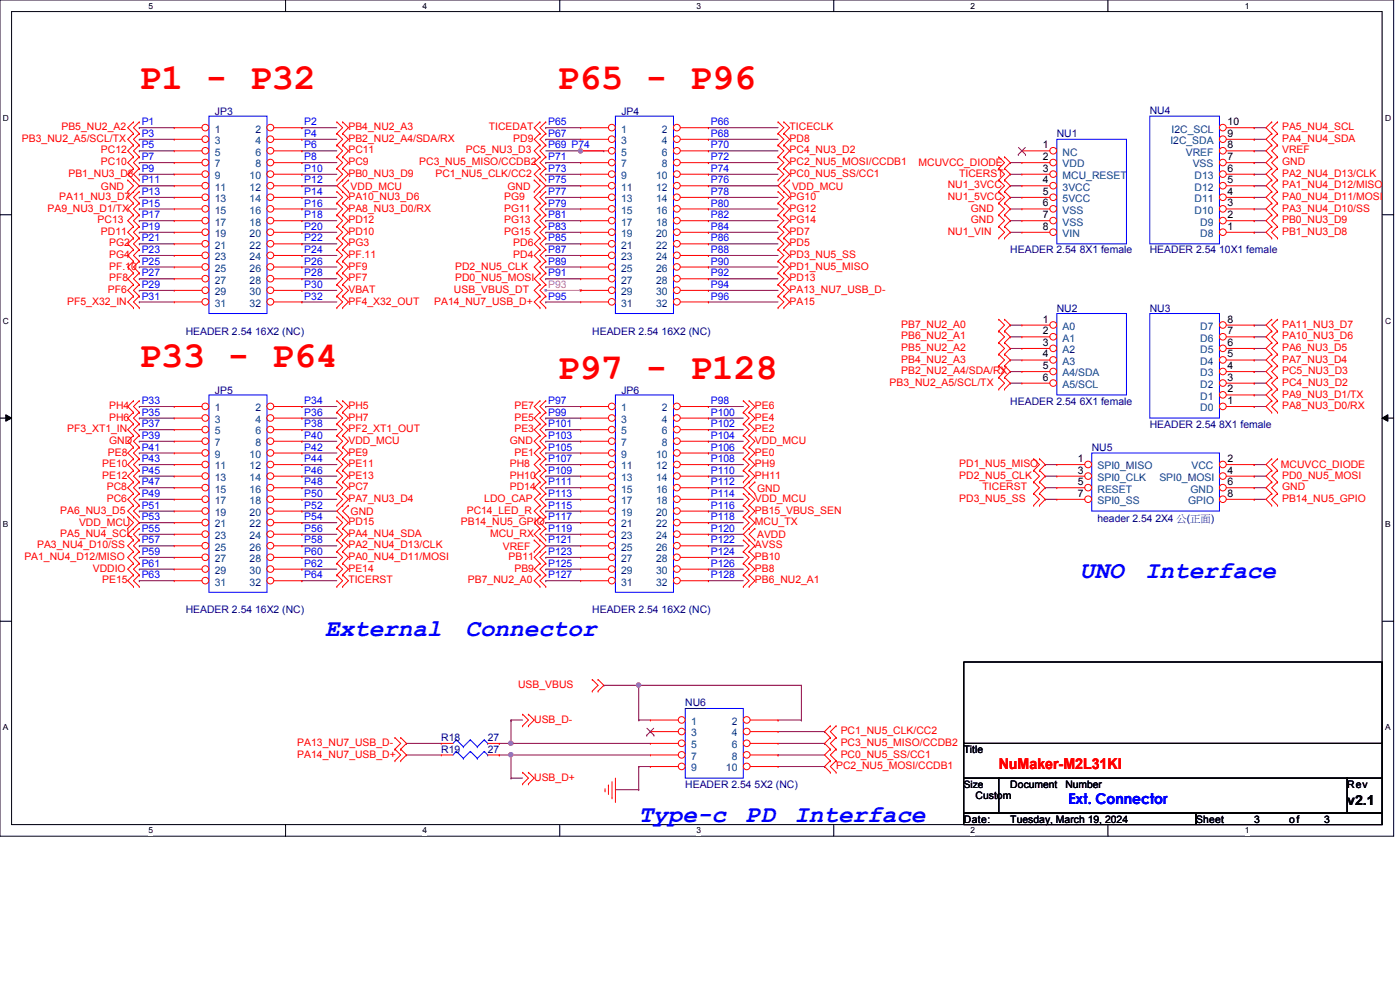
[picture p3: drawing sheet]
<svg xmlns="http://www.w3.org/2000/svg" width="297mm" height="210mm" viewBox="0 0 297 210" stroke-linecap="round" stroke-linejoin="round" font-family="sans-serif">
<defs><g id="words">
<g font-size="7.8" fill="#f00">
<text x="29.5" y="18.8">P1 - P32</text>
<text x="118.2" y="18.8">P65 - P96</text>
<text x="29.5" y="77.9">P33 - P64</text>
<text x="118.2" y="80.4">P97 - P128</text>
</g>
<g font-size="5.2" fill="#00f">
<text x="229.1" y="122.6">UNO</text>
<text x="242.9" y="122.6">Interface</text>
<text x="69" y="134.9">External</text>
<text x="98.8" y="134.9">Connector</text>
<text x="135.5" y="174.4">Type-c</text>
<text x="158.2" y="174.4">PD</text>
<text x="168.5" y="174.4">Interface</text>
</g>
<text font-size="3.2" fill="#f00" x="211.9" y="163.1">NuMaker-M2L31KI</text>
<text font-size="3.2" fill="#00f" x="226.7" y="170.6">Ext. Connector</text>
<text font-size="2.9" x="285.8" y="170.7">v2.1</text>
<g font-size="2.2" fill="#f00">
<text x="13" y="27.6">PB5_NU2_A2</text>
<text x="73.9" y="27.6">PB4_NU2_A3</text>
<text x="103.7" y="27.6">TICEDAT</text>
<text x="167.5" y="27.6">TICECLK</text>
<text x="272" y="27.6">PA5_NU4_SCL</text>
<text x="4.7" y="30.1">PB3_NU2_A5/SCL/TX</text>
<text x="21.4" y="32.6">PC12</text>
<text x="21.4" y="35.1">PC10</text>
<text x="73.9" y="30.1">PB2_NU2_A4/SDA/RX</text>
<text x="73.9" y="32.6">PC11</text>
<text x="73.9" y="35.1">PC9</text>
<text x="88.9" y="35.1">PC3_NU5_MISO/CCDB2</text>
<text x="98.8" y="32.6">PC5_NU3_D3</text>
<text x="108.9" y="30.1">PD9</text>
<text x="167.5" y="30.1">PD8</text>
<text x="167.5" y="35.1">PC2_NU5_MOSI/CCDB1</text>
<text x="167.5" y="32.6">PC4_NU3_D2</text>
<text x="194.9" y="35.3">MCUVCC_DIODE</text>
<text x="272" y="35.1">GND</text>
<text x="272" y="32.6">VREF</text>
<text x="272" y="30.1">PA4_NU4_SDA</text>
<text x="14.5" y="37.5">PB1_NU3_D8</text>
<text x="21.4" y="40.2">GND</text>
<text x="73.9" y="37.5">PB0_NU3_D9</text>
<text x="74.4" y="40.2">VDD_MCU</text>
<text x="92.4" y="37.5">PC1_NU5_CLK/CC2</text>
<text x="107.7" y="40.2">GND</text>
<text x="167.5" y="37.5">PC0_NU5_SS/CC1</text>
<text x="168" y="40.2">VDD_MCU</text>
<text x="201" y="40">NU1_3VCC</text>
<text x="203.5" y="37.5">TICERST</text>
<text x="272" y="37.5">PA2_NU4_D13/CLK</text>
<text x="272" y="40">PA1_NU4_D12/MISO</text>
<text x="10.1" y="44.9">PA9_NU3_D1/TX</text>
<text x="12.6" y="42.4">PA11_NU3_D7</text>
<text x="20.7" y="47.4">PC13</text>
<text x="73.9" y="42.4">PA10_NU3_D6</text>
<text x="73.9" y="44.9">PA8_NU3_D0/RX</text>
<text x="73.9" y="47.4">PD12</text>
<text x="106.9" y="42.4">PG9</text>
<text x="106.9" y="44.9">PG11</text>
<text x="106.9" y="47.4">PG13</text>
<text x="167.5" y="42.4">PG10</text>
<text x="167.5" y="44.9">PG12</text>
<text x="167.5" y="47.4">PG14</text>
<text x="201" y="42.4">NU1_5VCC</text>
<text x="206" y="44.9">GND</text>
<text x="206" y="47.4">GND</text>
<text x="272" y="44.9">PA3_NU4_D10/SS</text>
<text x="272" y="42.4">PA0_NU4_D11/MOSI</text>
<text x="272" y="47.4">PB0_NU3_D9</text>
<text x="21.4" y="49.8">PD11</text>
<text x="23.2" y="52.3">PG2</text>
<text x="73.9" y="49.8">PD10</text>
<text x="73.9" y="52.3">PG3</text>
<text x="106.9" y="49.8">PG15</text>
<text x="108.9" y="52.3">PD6</text>
<text x="167.5" y="49.8">PD7</text>
<text x="167.5" y="52.3">PD5</text>
<text x="201" y="49.8">NU1_VIN</text>
<text x="272" y="49.8">PB1_NU3_D8</text>
<text x="23.2" y="54.7">PG4</text>
<text x="23.2" y="57.2">PF.10</text>
<text x="23.2" y="59.7">PF8</text>
<text x="73.9" y="59.7">PF7</text>
<text x="73.9" y="54.7">PF.11</text>
<text x="73.9" y="57.2">PF9</text>
<text x="96.6" y="57.2">PD2_NU5_CLK</text>
<text x="96.6" y="59.7">PD0_NU5_MOSI</text>
<text x="108.9" y="54.7">PD4</text>
<text x="167.5" y="54.7">PD3_NU5_SS</text>
<text x="167.5" y="57.2">PD1_NU5_MISO</text>
<text x="167.5" y="59.7">PD13</text>
<text x="14.3" y="64.6">PF5_X32_IN</text>
<text x="22.9" y="62.1">PF6</text>
<text x="73.9" y="62.1">VBAT</text>
<text x="73.9" y="64.6">PF4_X32_OUT</text>
<text x="92.1" y="64.6">PA14_NU7_USB_D+</text>
<text x="96.3" y="62.1">USB_VBUS_DT</text>
<text x="167.5" y="62.1">PA13_NU7_USB_D-</text>
<text x="167.5" y="64.6">PA15</text>
<text x="191.2" y="69.5">PB7_NU2_A0</text>
<text x="272" y="69.5">PA11_NU3_D7</text>
<text x="191.2" y="74.5">PB5_NU2_A2</text>
<text x="191.2" y="72">PB6_NU2_A1</text>
<text x="191.2" y="76.9">PB4_NU2_A3</text>
<text x="272" y="74.5">PA6_NU3_D5</text>
<text x="272" y="76.9">PA7_NU3_D4</text>
<text x="272" y="72">PA10_NU3_D6</text>
<text x="188.7" y="81.8">PB3_NU2_A5/SCL/TX</text>
<text x="191.2" y="79.4">PB2_NU2_A4/SDA/RX</text>
<text x="272" y="81.8">PC4_NU3_D2</text>
<text x="272" y="79.4">PC5_NU3_D3</text>
<text x="23.2" y="86.8">PH4</text>
<text x="23.2" y="89.2">PH6</text>
<text x="73.9" y="86.8">PH5</text>
<text x="73.9" y="89.2">PH7</text>
<text x="109.1" y="86.8">PE7</text>
<text x="109.1" y="89.2">PE5</text>
<text x="160.1" y="86.8">PE6</text>
<text x="160.1" y="89.2">PE4</text>
<text x="272" y="84.3">PA9_NU3_D1/TX</text>
<text x="272" y="86.8">PA8_NU3_D0/RX</text>
<text x="14.3" y="91.7">PF3_XT1_IN</text>
<text x="23.2" y="94.1">GND</text>
<text x="73.9" y="91.7">PF2_XT1_OUT</text>
<text x="73.9" y="94.1">VDD_MCU</text>
<text x="108.2" y="94.1">GND</text>
<text x="109.1" y="91.7">PE3</text>
<text x="160.1" y="91.7">PE2</text>
<text x="160.1" y="94.1">VDD_MCU</text>
<text x="21.7" y="101.6">PE12</text>
<text x="21.7" y="99.1">PE10</text>
<text x="22.9" y="96.6">PE8</text>
<text x="73.9" y="96.6">PE9</text>
<text x="73.9" y="99.1">PE11</text>
<text x="73.9" y="101.6">PE13</text>
<text x="108.2" y="99.1">PH8</text>
<text x="108.2" y="101.6">PH10</text>
<text x="109.1" y="96.6">PE1</text>
<text x="160.1" y="96.6">PE0</text>
<text x="160.1" y="99.1">PH9</text>
<text x="160.1" y="101.6">PH11</text>
<text x="203.5" y="99.1">PD1_NU5_MISO</text>
<text x="203.5" y="101.6">PD2_NU5_CLK</text>
<text x="271.7" y="99.4">MCUVCC_DIODE</text>
<text x="272" y="101.6">PD0_NU5_MOSI</text>
<text x="22.6" y="104">PC8</text>
<text x="22.6" y="106.5">PC6</text>
<text x="73.9" y="104">PC7</text>
<text x="73.9" y="106.5">PA7_NU3_D4</text>
<text x="102.7" y="106.5">LDO_CAP</text>
<text x="108.2" y="104">PD14</text>
<text x="160.1" y="106.5">VDD_MCU</text>
<text x="160.6" y="104.3">GND</text>
<text x="203.5" y="106.5">PD3_NU5_SS</text>
<text x="208.4" y="104">TICERST</text>
<text x="272" y="104">GND</text>
<text x="272" y="106.5">PB14_NU5_GPIO</text>
<text x="12.8" y="113.9">PA5_NU4_SCL</text>
<text x="12.8" y="109">PA6_NU3_D5</text>
<text x="16.8" y="111.7">VDD_MCU</text>
<text x="73.9" y="111.4">PD15</text>
<text x="73.9" y="113.9">PA4_NU4_SDA</text>
<text x="74.4" y="109.2">GND</text>
<text x="97.8" y="111.4">PB14_NU5_GPIO</text>
<text x="99" y="109">PC14_LED_R</text>
<text x="104" y="113.9">MCU_RX</text>
<text x="160.1" y="109">PB15_VBUS_SEN</text>
<text x="160.1" y="111.4">MCU_TX</text>
<text x="5.2" y="118.8">PA1_NU4_D12/MISO</text>
<text x="7.9" y="116.3">PA3_NU4_D10/SS</text>
<text x="73.9" y="116.3">PA2_NU4_D13/CLK</text>
<text x="73.9" y="118.8">PA0_NU4_D11/MOSI</text>
<text x="106.7" y="116.6">VREF</text>
<text x="107.9" y="118.8">PB11</text>
<text x="160.1" y="118.8">PB10</text>
<text x="160.1" y="116.3">AVSS</text>
<text x="160.6" y="114.1">AVDD</text>
<text x="19.7" y="121.3">VDDIO</text>
<text x="21.7" y="123.7">PE15</text>
<text x="73.9" y="121.3">PE14</text>
<text x="73.9" y="123.7">TICERST</text>
<text x="99.3" y="123.7">PB7_NU2_A0</text>
<text x="109.1" y="121.3">PB9</text>
<text x="160.1" y="121.3">PB8</text>
<text x="160.1" y="123.7">PB6_NU2_A1</text>
<text x="109.9" y="145.9">USB_VBUS</text>
<text x="113.3" y="153.3">USB_D-</text>
<text x="178.4" y="155.7">PC1_NU5_CLK/CC2</text>
<text x="63.1" y="158.2">PA13_NU7_USB_D-</text>
<text x="63.1" y="160.7">PA14_NU7_USB_D+</text>
<text x="178.4" y="160.7">PC0_NU5_SS/CC1</text>
<text x="178.4" y="158.2">PC3_NU5_MISO/CCDB2</text>
<text x="113.3" y="165.6">USB_D+</text>
<text x="177.4" y="163.2">PC2_NU5_MOSI/CCDB1</text>
</g>
<g font-size="2.2" fill="#00f">
<text x="30.1" y="26.6">P1</text>
<text x="30.1" y="29">P3</text>
<text x="64.6" y="26.6">P2</text>
<text x="64.6" y="29">P4</text>
<text x="116.3" y="29">P67</text>
<text x="116.3" y="26.6">P65</text>
<text x="150.8" y="26.6">P66</text>
<text x="150.8" y="29">P68</text>
<text x="30.1" y="31.5">P5</text>
<text x="30.1" y="34">P7</text>
<text x="64.6" y="31.5">P6</text>
<text x="64.6" y="34">P8</text>
<text x="116.3" y="34">P71</text>
<text x="116.3" y="31.5">P69 P74</text>
<text x="150.8" y="34">P72</text>
<text x="150.8" y="31.5">P70</text>
<text x="30.1" y="36.4">P9</text>
<text x="30.1" y="38.9">P11</text>
<text x="30.1" y="41.4">P13</text>
<text x="64.6" y="36.4">P10</text>
<text x="64.6" y="38.9">P12</text>
<text x="64.6" y="41.4">P14</text>
<text x="116.3" y="38.9">P75</text>
<text x="116.3" y="36.4">P73</text>
<text x="116.3" y="41.4">P77</text>
<text x="150.8" y="38.9">P76</text>
<text x="150.8" y="36.4">P74</text>
<text x="150.8" y="41.4">P78</text>
<text x="30.1" y="43.8">P15</text>
<text x="30.1" y="46.3">P17</text>
<text x="64.6" y="43.8">P16</text>
<text x="64.6" y="46.3">P18</text>
<text x="116.3" y="43.8">P79</text>
<text x="116.3" y="46.3">P81</text>
<text x="150.8" y="46.3">P82</text>
<text x="150.8" y="43.8">P80</text>
<text x="30.1" y="48.8">P19</text>
<text x="30.1" y="51.2">P21</text>
<text x="30.1" y="53.7">P23</text>
<text x="64.6" y="48.8">P20</text>
<text x="64.6" y="51.2">P22</text>
<text x="64.6" y="53.7">P24</text>
<text x="116.3" y="51.2">P85</text>
<text x="116.3" y="48.8">P83</text>
<text x="116.3" y="53.7">P87</text>
<text x="150.8" y="51.2">P86</text>
<text x="150.8" y="53.7">P88</text>
<text x="150.8" y="48.8">P84</text>
<text x="30.1" y="56.1">P25</text>
<text x="30.1" y="58.6">P27</text>
<text x="64.6" y="56.1">P26</text>
<text x="64.6" y="58.6">P28</text>
<text x="116.3" y="56.1">P89</text>
<text x="116.3" y="58.6">P91</text>
<text x="150.8" y="58.6">P92</text>
<text x="150.8" y="56.1">P90</text>
<text x="30.1" y="61.1">P29</text>
<text x="30.1" y="63.5">P31</text>
<text x="64.6" y="61.1">P30</text>
<text x="64.6" y="63.5">P32</text>
<text x="116.3" y="63.5">P95</text>
<text x="150.8" y="61.1">P94</text>
<text x="150.8" y="63.5">P96</text>
<text x="30.1" y="88.2">P35</text>
<text x="30.1" y="85.7">P33</text>
<text x="64.6" y="88.2">P36</text>
<text x="64.6" y="85.7">P34</text>
<text x="116.3" y="88.2">P99</text>
<text x="116.3" y="85.7">P97</text>
<text x="150.8" y="85.7">P98</text>
<text x="150.8" y="88.2">P100</text>
<text x="30.1" y="95.6">P41</text>
<text x="30.1" y="93.1">P39</text>
<text x="30.1" y="90.6">P37</text>
<text x="64.6" y="95.6">P42</text>
<text x="64.6" y="93.1">P40</text>
<text x="64.6" y="90.6">P38</text>
<text x="116.3" y="95.6">P105</text>
<text x="116.3" y="93.1">P103</text>
<text x="116.3" y="90.6">P101</text>
<text x="150.8" y="90.6">P102</text>
<text x="150.8" y="93.1">P104</text>
<text x="150.8" y="95.6">P106</text>
<text x="30.1" y="98">P43</text>
<text x="30.1" y="100.5">P45</text>
<text x="64.6" y="98">P44</text>
<text x="64.6" y="100.5">P46</text>
<text x="116.3" y="98">P107</text>
<text x="116.3" y="100.5">P109</text>
<text x="150.8" y="98">P108</text>
<text x="150.8" y="100.5">P110</text>
<text x="30.1" y="103">P47</text>
<text x="30.1" y="105.4">P49</text>
<text x="30.1" y="107.9">P51</text>
<text x="64.6" y="103">P48</text>
<text x="64.6" y="105.4">P50</text>
<text x="64.6" y="107.9">P52</text>
<text x="116.3" y="103">P111</text>
<text x="116.3" y="105.4">P113</text>
<text x="116.3" y="107.9">P115</text>
<text x="150.8" y="105.4">P114</text>
<text x="150.8" y="107.9">P116</text>
<text x="150.8" y="103">P112</text>
<text x="30.1" y="110.4">P53</text>
<text x="30.1" y="112.8">P55</text>
<text x="64.6" y="110.4">P54</text>
<text x="64.6" y="112.8">P56</text>
<text x="116.3" y="110.4">P117</text>
<text x="116.3" y="112.8">P119</text>
<text x="150.8" y="110.4">P118</text>
<text x="150.8" y="112.8">P120</text>
<text x="30.1" y="115.3">P57</text>
<text x="30.1" y="117.7">P59</text>
<text x="64.6" y="115.3">P58</text>
<text x="64.6" y="117.7">P60</text>
<text x="116.3" y="115.3">P121</text>
<text x="116.3" y="117.7">P123</text>
<text x="150.8" y="115.3">P122</text>
<text x="150.8" y="117.7">P124</text>
<text x="30.1" y="120.2">P61</text>
<text x="30.1" y="122.7">P63</text>
<text x="64.6" y="120.2">P62</text>
<text x="64.6" y="122.7">P64</text>
<text x="116.3" y="120.2">P125</text>
<text x="116.3" y="122.7">P127</text>
<text x="150.8" y="120.2">P126</text>
<text x="150.8" y="122.7">P128</text>
</g>
<g font-size="2.2" fill="#004080">
<text x="45.6" y="28.1">1</text>
<text x="54.2" y="28.1">2</text>
<text x="131.8" y="28.1">1</text>
<text x="140.4" y="28.1">2</text>
<text x="248.5" y="28.1">I2C_SCL</text>
<text x="45.6" y="30.6">3</text>
<text x="45.6" y="33">5</text>
<text x="45.6" y="35.5">7</text>
<text x="54.2" y="30.6">4</text>
<text x="54.2" y="33">6</text>
<text x="54.2" y="35.5">8</text>
<text x="131.8" y="30.6">3</text>
<text x="131.8" y="33">5</text>
<text x="131.8" y="35.5">7</text>
<text x="140.4" y="30.6">4</text>
<text x="140.4" y="33">6</text>
<text x="140.4" y="35.5">8</text>
<text x="225.4" y="33">NC</text>
<text x="225.4" y="35.5">VDD</text>
<text x="248.3" y="30.6">I2C_SDA</text>
<text x="251.5" y="33">VREF</text>
<text x="253" y="35.5">VSS</text>
<text x="45.6" y="38">9</text>
<text x="45.6" y="40.4">11</text>
<text x="53" y="38">10</text>
<text x="53" y="40.4">12</text>
<text x="131.8" y="38">9</text>
<text x="131.8" y="40.4">11</text>
<text x="139.2" y="38">10</text>
<text x="139.2" y="40.4">12</text>
<text x="225.4" y="38">MCU_RESET</text>
<text x="225.4" y="40.4">3VCC</text>
<text x="253.4" y="40.4">D12</text>
<text x="253.4" y="38">D13</text>
<text x="45.6" y="42.9">13</text>
<text x="45.6" y="45.3">15</text>
<text x="45.6" y="47.8">17</text>
<text x="53" y="42.9">14</text>
<text x="53" y="45.3">16</text>
<text x="53" y="47.8">18</text>
<text x="131.8" y="42.9">13</text>
<text x="131.8" y="45.3">15</text>
<text x="131.8" y="47.8">17</text>
<text x="139.2" y="42.9">14</text>
<text x="139.2" y="45.3">16</text>
<text x="139.2" y="47.8">18</text>
<text x="225.4" y="42.9">5VCC</text>
<text x="225.4" y="45.3">VSS</text>
<text x="225.4" y="47.8">VSS</text>
<text x="253.4" y="45.3">D10</text>
<text x="253.4" y="42.9">D11</text>
<text x="254.6" y="47.8">D9</text>
<text x="45.6" y="50.3">19</text>
<text x="45.6" y="52.7">21</text>
<text x="53" y="50.3">20</text>
<text x="53" y="52.7">22</text>
<text x="131.8" y="50.3">19</text>
<text x="131.8" y="52.7">21</text>
<text x="139.2" y="50.3">20</text>
<text x="139.2" y="52.7">22</text>
<text x="225.4" y="50.3">VIN</text>
<text x="254.6" y="50.3">D8</text>
<text x="45.6" y="55.2">23</text>
<text x="45.6" y="57.7">25</text>
<text x="53" y="55.2">24</text>
<text x="53" y="57.7">26</text>
<text x="131.8" y="55.2">23</text>
<text x="131.8" y="57.7">25</text>
<text x="139.2" y="55.2">24</text>
<text x="139.2" y="57.7">26</text>
<text x="45.6" y="60.2">27</text>
<text x="45.6" y="62.6">29</text>
<text x="45.6" y="65.1">31</text>
<text x="53" y="60.2">28</text>
<text x="53" y="62.6">30</text>
<text x="53" y="65.1">32</text>
<text x="131.8" y="60.2">27</text>
<text x="131.8" y="62.6">29</text>
<text x="131.8" y="65.1">31</text>
<text x="139.2" y="60.2">28</text>
<text x="139.2" y="62.6">30</text>
<text x="139.2" y="65.1">32</text>
<text x="225.4" y="70">A0</text>
<text x="254.6" y="70">D7</text>
<text x="225.4" y="72.5">A1</text>
<text x="225.4" y="74.9">A2</text>
<text x="225.4" y="77.4">A3</text>
<text x="254.6" y="77.4">D4</text>
<text x="254.6" y="74.9">D5</text>
<text x="254.6" y="72.5">D6</text>
<text x="225.4" y="79.8">A4/SDA</text>
<text x="225.4" y="82.3">A5/SCL</text>
<text x="254.6" y="82.3">D2</text>
<text x="254.6" y="79.8">D3</text>
<text x="45.6" y="87.2">1</text>
<text x="45.6" y="89.7">3</text>
<text x="54.2" y="87.2">2</text>
<text x="54.2" y="89.7">4</text>
<text x="131.8" y="87.2">1</text>
<text x="131.8" y="89.7">3</text>
<text x="140.4" y="87.2">2</text>
<text x="140.4" y="89.7">4</text>
<text x="254.6" y="87.2">D0</text>
<text x="254.6" y="84.8">D1</text>
<text x="45.6" y="92.2">5</text>
<text x="45.6" y="94.6">7</text>
<text x="54.2" y="92.2">6</text>
<text x="54.2" y="94.6">8</text>
<text x="131.8" y="92.2">5</text>
<text x="131.8" y="94.6">7</text>
<text x="140.4" y="92.2">6</text>
<text x="140.4" y="94.6">8</text>
<text x="45.6" y="97.1">9</text>
<text x="45.6" y="99.6">11</text>
<text x="53" y="97.1">10</text>
<text x="53" y="99.6">12</text>
<text x="131.8" y="97.1">9</text>
<text x="131.8" y="99.6">11</text>
<text x="139.2" y="97.1">10</text>
<text x="139.2" y="99.6">12</text>
<text x="232.8" y="99.6">SPI0_MISO</text>
<text x="252.8" y="99.6">VCC</text>
<text x="45.6" y="102">13</text>
<text x="45.6" y="104.5">15</text>
<text x="45.6" y="106.9">17</text>
<text x="53" y="102">14</text>
<text x="53" y="104.5">16</text>
<text x="53" y="106.9">18</text>
<text x="131.8" y="102">13</text>
<text x="131.8" y="104.5">15</text>
<text x="131.8" y="106.9">17</text>
<text x="139.2" y="102">14</text>
<text x="139.2" y="104.5">16</text>
<text x="139.2" y="106.9">18</text>
<text x="232.8" y="102">SPI0_CLK</text>
<text x="232.8" y="104.5">RESET</text>
<text x="232.8" y="106.9">SPI0_SS</text>
<text x="246" y="102">SPI0_MOSI</text>
<text x="252.1" y="106.9">GPIO</text>
<text x="252.6" y="104.5">GND</text>
<text x="45.6" y="109.4">19</text>
<text x="45.6" y="111.9">21</text>
<text x="53" y="109.4">20</text>
<text x="53" y="111.9">22</text>
<text x="131.8" y="109.4">19</text>
<text x="131.8" y="111.9">21</text>
<text x="139.2" y="109.4">20</text>
<text x="139.2" y="111.9">22</text>
<text x="45.6" y="114.3">23</text>
<text x="45.6" y="116.8">25</text>
<text x="45.6" y="119.3">27</text>
<text x="53" y="114.3">24</text>
<text x="53" y="116.8">26</text>
<text x="53" y="119.3">28</text>
<text x="131.8" y="114.3">23</text>
<text x="131.8" y="116.8">25</text>
<text x="131.8" y="119.3">27</text>
<text x="139.2" y="114.3">24</text>
<text x="139.2" y="116.8">26</text>
<text x="139.2" y="119.3">28</text>
<text x="45.6" y="121.8">29</text>
<text x="45.6" y="124.2">31</text>
<text x="53" y="121.8">30</text>
<text x="53" y="124.2">32</text>
<text x="131.8" y="121.8">29</text>
<text x="131.8" y="124.2">31</text>
<text x="139.2" y="121.8">30</text>
<text x="139.2" y="124.2">32</text>
<text x="146.6" y="153.8">1</text>
<text x="155.2" y="153.8">2</text>
<text x="146.6" y="156.2">3</text>
<text x="146.6" y="158.7">5</text>
<text x="146.6" y="161.2">7</text>
<text x="155.2" y="156.2">4</text>
<text x="155.2" y="158.7">6</text>
<text x="155.2" y="161.2">8</text>
<text x="146.6" y="163.6">9</text>
<text x="154" y="163.6">10</text>
</g>
<g font-size="2.2" fill="#000080">
<text x="45.6" y="24.4">JP3</text>
<text x="131.8" y="24.4">JP4</text>
<text x="224.2" y="29.1">NU1</text>
<text x="243.9" y="24.2">NU4</text>
<text x="214.3" y="53.8">HEADER 2.54 8X1 female</text>
<text x="243.9" y="53.8">HEADER 2.54 10X1 female</text>
<text x="39.4" y="71">HEADER 2.54 16X2 (NC)</text>
<text x="125.6" y="71">HEADER 2.54 16X2 (NC)</text>
<text x="224.2" y="66.1">NU2</text>
<text x="243.9" y="66.1">NU3</text>
<text x="45.6" y="83.6">JP5</text>
<text x="131.8" y="83.6">JP6</text>
<text x="214.3" y="85.8">HEADER 2.54 6X1 female</text>
<text x="231.6" y="95.6">NU5</text>
<text x="243.9" y="90.7">HEADER 2.54 8X1 female</text>
<text x="232.8" y="110.7">header 2.54 2X4 公(正正)</text>
<text x="39.4" y="130.1">HEADER 2.54 16X2 (NC)</text>
<text x="125.6" y="130.1">HEADER 2.54 16X2 (NC)</text>
<text x="145.4" y="149.9">NU6</text>
<text x="93.6" y="157.2">R18</text>
<text x="93.6" y="159.7">R19</text>
<text x="103.5" y="157.2">27</text>
<text x="103.5" y="159.7">27</text>
<text x="145.4" y="167.1">HEADER 2.54 5X2 (NC)</text>
</g>
<g font-size="2.2">
<text x="260.4" y="29">9</text>
<text x="260.4" y="26.5">10</text>
<text x="221.2" y="31.5">1</text>
<text x="221.2" y="34">2</text>
<text x="260.4" y="34">7</text>
<text x="260.4" y="31.5">8</text>
<text x="221.2" y="36.4">3</text>
<text x="221.2" y="38.9">4</text>
<text x="221.2" y="41.3">5</text>
<text x="260.4" y="41.3">4</text>
<text x="260.4" y="38.9">5</text>
<text x="260.4" y="36.4">6</text>
<text x="221.2" y="43.8">6</text>
<text x="221.2" y="46.3">7</text>
<text x="260.4" y="46.3">2</text>
<text x="260.4" y="43.8">3</text>
<text x="221.2" y="48.7">8</text>
<text x="260.4" y="48.7">1</text>
<text x="221.2" y="68.4">1</text>
<text x="221.2" y="70.9">2</text>
<text x="260.4" y="70.9">7</text>
<text x="260.4" y="68.4">8</text>
<text x="221.2" y="73.4">3</text>
<text x="221.2" y="75.8">4</text>
<text x="260.4" y="75.8">5</text>
<text x="260.4" y="73.4">6</text>
<text x="221.2" y="78.3">5</text>
<text x="221.2" y="80.7">6</text>
<text x="260.4" y="83.2">2</text>
<text x="260.4" y="80.7">3</text>
<text x="260.4" y="78.3">4</text>
<text x="260.4" y="85.7">1</text>
<text x="228.6" y="98">1</text>
<text x="228.6" y="100.5">3</text>
<text x="260.4" y="98">2</text>
<text x="260.4" y="100.5">4</text>
<text x="228.6" y="102.9">5</text>
<text x="228.6" y="105.4">7</text>
<text x="260.4" y="102.9">6</text>
<text x="260.4" y="105.4">8</text>
<text x="204.5" y="159.7">Title</text>
<text x="204.5" y="167">Size</text>
<text x="214.3" y="167.1">Document</text>
<text x="226" y="167.1">Number</text>
<text x="285.8" y="167.1">Rev</text>
<text x="207" y="169.5">Custom</text>
<text x="204.5" y="174.5">Date:</text>
<text x="214.3" y="174.5">Tuesday, March 19, 2024</text>
<text x="253.7" y="174.5">Sheet</text>
<text x="266.1" y="174.5">3</text>
<text x="273.5" y="174.5">of</text>
<text x="280.9" y="174.5">3</text>
</g>
<text font-size="2.2" fill="#f0f" x="116.3" y="61.1">P93</text>
<g font-size="1.8">
<text x="31.5" y="1.9">5</text>
<text x="89.6" y="1.9">4</text>
<text x="147.8" y="1.9">3</text>
<text x="205.9" y="1.9">2</text>
<text x="264.1" y="1.9">1</text>
<text x=".6" y="25.6">D</text>
<text x="293.8" y="25.6">D</text>
<text x=".6" y="68.7">C</text>
<text x="293.8" y="68.7">C</text>
<text x=".6" y="111.8">B</text>
<text x="293.8" y="111.8">B</text>
<text x=".6" y="154.9">A</text>
<text x="293.8" y="154.9">A</text>
<text x="31.5" y="176.8">5</text>
<text x="89.6" y="176.8">4</text>
<text x="147.8" y="176.8">3</text>
<text x="205.9" y="176.8">2</text>
<text x="264.1" y="176.8">1</text>
</g>
</g></defs>
<path d="M0 0h295.7v177.4h-295.7zM2.5 2.5h290.7v172.4h-290.7z" fill="none" stroke="#000" stroke-width=".21"/>
<g fill="#fff">
<path d="M31.5 .3h1v1.9h-1z"/>
<path d="M31.5 175.2h1v2h-1z"/>
</g>
<path d="M60.6 0v2.5M60.6 174.9v2.5" fill="none" stroke="#000" stroke-width=".21"/>
<g fill="#fff">
<path d="M89.6 .3h1v1.9h-1z"/>
<path d="M89.6 175.2h1v2h-1z"/>
</g>
<path d="M118.7 0v2.5M118.7 174.9v2.5" fill="none" stroke="#000" stroke-width=".21"/>
<g fill="#fff">
<path d="M147.8 .3h1v1.9h-1z"/>
<path d="M147.8 175.2h1v2h-1z"/>
</g>
<path d="M176.9 0v2.5M176.9 174.9v2.5" fill="none" stroke="#000" stroke-width=".21"/>
<g fill="#fff">
<path d="M205.9 .3h1v1.9h-1z"/>
<path d="M205.9 175.2h1v2h-1z"/>
</g>
<path d="M235 0v2.5M235 174.9v2.5" fill="none" stroke="#000" stroke-width=".21"/>
<g fill="#fff">
<path d="M264.1 .3h.9v1.9h-.9z"/>
<path d="M264.1 175.2h.9v2h-.9z"/>
<path d="M.6 24h1.3v2h-1.3z"/>
<path d="M293.8 24h1.3v2h-1.3z"/>
<path d="M.6 67.1h1.3v2h-1.3z"/>
<path d="M293.8 67.1h1.3v2h-1.3z"/>
</g>
<path d="M0 45.6h2.5M293.2 45.6h2.5" fill="none" stroke="#000" stroke-width=".21"/>
<g fill="#fff">
<path d="M.6 110.2h1.2v2h-1.2z"/>
<path d="M293.8 110.2h1.2v2h-1.2z"/>
</g>
<path d="M0 88.7h2.5M1.2 88l1.3 .7-1.3 .7zM293.2 88.7l1.2-.7v1.4zM293.2 88.7h2.5" fill="none" stroke="#000" stroke-width=".21"/>
<path d="M1.2 88l1.3 .7-1.3 .7zM293.2 88.7l1.2-.7v1.4z" fill="#000"/>
<g fill="#fff">
<path d="M.6 153.3h1.2v2h-1.2z"/>
<path d="M293.8 153.3h1.2v2h-1.2z"/>
</g>
<path d="M0 131.8h2.5M293.2 131.8h2.5" fill="none" stroke="#000" stroke-width=".21"/>
<g fill="none" stroke="#800040" stroke-width=".21">
<path d="M29.5 27.1h.1M29.5 32h.1M29.5 34.5h.1M29.5 29.5h.1M29.5 37h.1M29.5 39.4h.1M29.5 27.1h7.5M29.5 32h7.5M29.5 34.5h7.5M29.5 29.5h7.5M29.5 37h7.5M29.5 39.4h7.5"/>
<path d="M64.1 27.1h.1M64.1 29.5h.1M64.1 32h.1M64.1 34.5h.1M64.1 37h.1M64.1 39.4h.1M64.1 27.1h7.4M64.1 32h7.4M64.1 34.5h7.4M64.1 29.5h7.4M64.1 37h7.4M64.1 39.4h7.4"/>
<path d="M115.8 29.5h.1M115.8 27.1h.1M115.8 39.4h.1M115.8 37h.1M115.8 34.5h.1M115.8 27.1h7.4M115.8 34.5h7.4M115.8 29.5h7.4M115.8 37h7.4M115.8 39.4h7.4M214.3 37h.1M214.3 39.4h.1"/>
<path d="M214.3 34.5h.1M214.3 34.5h2.5M214.3 37h2.5M214.3 39.4h2.5M266.1 27.1h.1M266.1 29.5h.1M266.1 32h.1M266.1 34.5h.1M266.1 37h.1M266.1 39.4h.1M266.1 27.1h2.5M266.1 32h2.5"/>
<path d="M266.1 34.5h2.5M266.1 29.5h2.5M266.1 37h2.5M266.1 39.4h2.5M29.5 41.9h.1M29.5 44.3h.1M29.5 46.8h.1M29.5 49.3h.1M29.5 51.7h.1M29.5 54.2h.1M29.5 56.6h.1M29.5 59.1h.1"/>
<path d="M29.5 41.9h7.5M29.5 44.3h7.5M29.5 46.8h7.5M29.5 49.3h7.5M29.5 51.7h7.5M29.5 54.2h7.5M29.5 56.6h7.5M29.5 59.1h7.5M64.1 41.9h.1M64.1 44.3h.1M64.1 46.8h.1M64.1 49.3h.1"/>
<path d="M64.1 51.7h.1M64.1 54.2h.1M64.1 56.6h.1M64.1 59.1h.1M64.1 41.9h7.4M64.1 44.3h7.4M64.1 46.8h7.4M64.1 49.3h7.4M64.1 51.7h7.4M64.1 54.2h7.4M64.1 56.6h7.4M64.1 59.1h7.4"/>
<path d="M115.8 41.9h.1M115.8 44.3h.1M115.8 46.8h.1M115.8 51.7h.1M115.8 49.3h.1M115.8 54.2h.1M115.8 56.6h.1M115.8 59.1h.1M115.8 41.9h7.4M115.8 44.3h7.4M115.8 46.8h7.4M115.8 49.3h7.4"/>
<path d="M115.8 51.7h7.4M115.8 54.2h7.4M115.8 56.6h7.4M115.8 59.1h7.4M214.3 41.9h.1M214.3 44.3h.1M214.3 46.8h.1M214.3 49.3h.1M214.3 41.9h2.5M214.3 44.3h2.5M214.3 46.8h2.5M214.3 49.3h2.5"/>
<path d="M266.1 41.9h.1M266.1 44.3h.1M266.1 46.8h.1M266.1 49.3h.1M266.1 41.9h2.5M266.1 44.3h2.5M266.1 46.8h2.5M266.1 49.3h2.5M29.5 61.6h.1M29.5 64.1h.1M29.5 61.6h7.5M29.5 64.1h7.5"/>
<path d="M64.1 61.6h.1M64.1 64.1h.1M64.1 61.6h7.4M64.1 64.1h7.4M214.3 69h.1M214.3 71.5h.1M214.3 73.9h.1M214.3 76.4h.1M214.3 78.8h.1M214.3 69h2.5M214.3 71.5h2.5M214.3 73.9h2.5"/>
<path d="M214.3 76.4h2.5M214.3 78.8h2.5M266.1 73.9h.1M266.1 76.4h.1M266.1 78.8h.1M266.1 73.9h2.5M266.1 76.4h2.5M266.1 78.8h2.5M29.5 88.7h.1M29.5 86.2h.1M29.5 98.6h.1M29.5 96.1h.1"/>
<path d="M29.5 93.6h.1M29.5 91.1h.1M29.5 88.7h7.5M29.5 86.2h7.5M29.5 98.6h7.5M29.5 96.1h7.5M29.5 93.6h7.5M29.5 91.1h7.5M64.1 88.7h.1M64.1 86.2h.1M64.1 98.6h.1M64.1 96.1h.1"/>
<path d="M64.1 93.6h.1M64.1 91.1h.1M64.1 88.7h7.4M64.1 86.2h7.4M64.1 98.6h7.4M64.1 96.1h7.4M64.1 93.6h7.4M64.1 91.1h7.4M115.8 88.7h.1M115.8 86.2h.1M115.8 98.6h.1M115.8 96.1h.1"/>
<path d="M115.8 93.6h.1M115.8 91.1h.1M115.8 88.7h7.4M115.8 86.2h7.4M115.8 98.6h7.4M115.8 96.1h7.4M115.8 93.6h7.4M115.8 91.1h7.4M214.3 81.3h.1M214.3 81.3h2.5M221.7 98.6h.1M221.7 98.6h2.5"/>
<path d="M266.1 81.3h.1M266.1 83.8h.1M266.1 86.2h.1M266.1 98.6h.1M266.1 86.2h2.5M266.1 98.6h2.5M266.1 81.3h2.5M266.1 83.8h2.5M29.5 101h.1M29.5 103.5h.1M29.5 105.9h.1M29.5 110.9h.1"/>
<path d="M29.5 108.4h.1M29.5 113.3h.1M29.5 115.8h.1M29.5 118.2h.1M29.5 101h7.5M29.5 103.5h7.5M29.5 105.9h7.5M29.5 110.9h7.5M29.5 108.4h7.5M29.5 113.3h7.5M29.5 115.8h7.5M29.5 118.2h7.5"/>
<path d="M64.1 101h.1M64.1 103.5h.1M64.1 105.9h.1M64.1 110.9h.1M64.1 108.4h.1M64.1 113.3h.1M64.1 115.8h.1M64.1 118.2h.1M64.1 101h7.4M64.1 103.5h7.4M64.1 105.9h7.4M64.1 110.9h7.4"/>
<path d="M64.1 108.4h7.4M64.1 113.3h7.4M64.1 115.8h7.4M64.1 118.2h7.4M115.8 101h.1M115.8 103.5h.1M115.8 105.9h.1M115.8 110.9h.1M115.8 108.4h.1M115.8 113.3h.1M115.8 115.8h.1M115.8 118.2h.1"/>
<path d="M115.8 101h7.4M115.8 103.5h7.4M115.8 105.9h7.4M115.8 110.9h7.4M115.8 108.4h7.4M115.8 113.3h7.4M115.8 115.8h7.4M115.8 118.2h7.4M221.7 101h.1M221.7 103.5h.1M221.7 105.9h.1M221.7 101h2.5"/>
<path d="M221.7 103.5h2.5M221.7 105.9h2.5M266.1 101h.1M266.1 103.5h.1M266.1 105.9h.1M266.1 101h2.5M266.1 103.5h2.5M266.1 105.9h2.5M29.5 120.7h.1M29.5 123.2h.1M29.5 120.7h7.5M29.5 123.2h7.5"/>
<path d="M64.1 120.7h.1M64.1 123.2h.1M64.1 120.7h7.4M64.1 123.2h7.4M115.8 120.7h.1M115.8 123.2h.1M115.8 120.7h7.4M115.8 123.2h7.4"/>
</g>
<path d="M115.8 61.6h.1M115.8 61.6h7.4" fill="none" stroke="#f0f" stroke-width=".21"/>
<path d="M123 61.4h.3v.3h-.3z" fill-rule="evenodd" fill="#f0f"/>
<path d="M123 61.4h.3v.3h-.3z" fill="none" stroke="#f0f" stroke-width=".21"/>
<path d="M115.6 61.4h.3v.3h-.3z" fill-rule="evenodd" fill="#f0f"/>
<path d="M115.6 61.4h.3v.3h-.3z" fill="none" stroke="#f0f" stroke-width=".21"/>
<g fill="none" stroke="#800040" stroke-width=".21">
<path d="M115.8 32h7.4M123.2 32h.1M150.3 27.1h.1M150.3 34.5h.1M150.3 32h.1M150.3 27.1h14.8M150.3 34.5h14.8M150.3 32h14.8M150.3 51.7h.1M150.3 46.8h.1M150.3 54.2h.1M150.3 49.3h.1"/>
<path d="M150.3 59.1h.1M150.3 56.6h.1M150.3 51.7h14.8M150.3 46.8h14.8M150.3 54.2h14.8M150.3 49.3h14.8M150.3 59.1h14.8M150.3 56.6h14.8M115.8 64.1h.1M115.8 64.1h7.4M150.3 61.6h.1M150.3 64.1h.1"/>
<path d="M150.3 64.1h14.8M150.3 61.6h14.8"/>
</g>
<circle cx="123.1" cy="32" r=".47" fill="#f0f"/>
<circle cx="123.1" cy="32" r=".47" fill="none" stroke="#f0f" stroke-width=".21"/>
<g fill="none" stroke="#800040" stroke-width=".21">
<path d="M150.3 29.5h.1M150.3 39.4h.1M150.3 37h.1M150.3 29.5h14.8M150.3 39.4h14.8M150.3 37h14.8M150.3 44.3h.1M150.3 41.9h.1M150.3 44.3h14.8M150.3 41.9h14.8M150.3 86.2h.1M150.3 88.7h.1"/>
<path d="M150.3 91.1h.1M150.3 93.6h.1M150.3 96.1h.1M150.3 98.6h.1M150.3 86.2h7.4M150.3 88.7h7.4M150.3 91.1h7.4M150.3 93.6h7.4M150.3 96.1h7.4M150.3 98.6h7.4M150.3 105.9h.1M150.3 110.9h.1"/>
<path d="M150.3 108.4h.1M150.3 113.3h.1M150.3 115.8h.1M150.3 118.2h.1M150.3 101h.1M150.3 103.5h.1M150.3 105.9h7.4M150.3 110.9h7.4M150.3 108.4h7.4M150.3 113.3h7.4M150.3 115.8h7.4M150.3 118.2h7.4"/>
<path d="M150.3 101h7.4M150.3 103.5h7.4M150.3 120.7h.1M150.3 123.2h.1M150.3 120.7h7.4M150.3 123.2h7.4M128.1 145.4h.1M128.1 145.4h41.9M135.5 145.4h.1M135.5 152.7h.1M135.5 145.4v7.3M135.5 152.7h2.5"/>
<path d="M165.1 152.7h.1M165.1 152.7h4.9M170 145.4h.1"/>
</g>
<circle cx="135.5" cy="145.3" r=".47" fill="#f0f"/>
<circle cx="135.5" cy="145.3" r=".47" fill="none" stroke="#f0f" stroke-width=".21"/>
<path d="M108.4 152.7h.1M108.4 152.7v5M170 152.7h.1M170 145.4v7.3" fill="none" stroke="#800040" stroke-width=".21"/>
<circle cx="108.4" cy="157.6" r=".47" fill="#f0f"/>
<circle cx="108.4" cy="157.6" r=".47" fill="none" stroke="#f0f" stroke-width=".21"/>
<g fill="none" stroke="#800040" stroke-width=".21">
<path d="M86.2 157.7h.1M86.2 157.7h7.4M105.9 157.7h.1M105.9 157.7h2.5M108.4 152.7h.1M108.4 152.7h2.5M86.2 160.1h.1M86.2 160.1h7.4M105.9 160.1h.1M105.9 160.1h32.1M108.4 160.1h.1M108.4 165.1h.1"/>
<path d="M108.4 160.1v5M108.4 165.1h2.5"/>
</g>
<circle cx="108.4" cy="160.1" r=".47" fill="#f0f"/>
<circle cx="108.4" cy="160.1" r=".47" fill="none" stroke="#f0f" stroke-width=".21"/>
<g fill="none" stroke="#800040" stroke-width=".21">
<path d="M123.2 32h4.9M128.1 32h.1M266.1 69h.1M266.1 71.5h.1M266.1 69h2.5M266.1 71.5h2.5M108.4 157.7h.1M108.4 157.7h29.6M165.1 157.7h9.8M165.1 155.2h9.8M174.9 157.7h.1M174.9 155.2h.1"/>
<path d="M130.6 167.5h4.9M135.5 162.6h.1M135.5 167.5h.1M135.5 162.6h2.5M135.5 162.6v4.9M165.1 160.1h.1M165.1 162.6h9.8M165.1 160.1h9.8M174.9 162.6h.1"/>
</g>
<g fill="none" stroke="#f00" stroke-width=".21">
<path d="M27.1 38.2h.1M27.1 38.2l1.2 1.2-1.2 1.2M28.3 25.9h.1M28.3 28.3h.1M28.3 30.8h.1M28.3 33.3h.1M28.3 35.7h.1M28.3 38.2h.1M28.3 25.9l-1.2 1.2 1.2 1.2M28.3 28.3l-1.2 1.2 1.2 1.3M28.3 30.8l-1.2 1.2 1.2 1.3M28.3 33.3l-1.2 1.2 1.2 1.2"/>
<path d="M28.3 35.7l-1.2 1.3 2.4 2.4-2.4 2.5 1.2 1.2M29.5 25.9h.1M29.5 28.3h.1M29.5 30.8h.1M29.5 33.3h.1M29.5 35.7h.1M29.5 38.2h.1M29.5 25.9l-1.2 1.2 1.2 1.2M29.5 28.3l-1.2 1.2 1.2 1.3M29.5 30.8l-1.2 1.2 1.2 1.3M29.5 33.3l-1.2 1.2 1.2 1.2M29.5 35.7l-1.2 1.3 1.2 1.2"/>
<path d="M71.5 28.3h.1M71.5 25.9h.1M71.5 30.8h.1M71.5 33.3h.1M71.5 35.7h.1M71.5 38.2h.1M71.5 25.9l1.2 1.2-1.2 1.2M71.5 28.3l1.2 1.2-1.2 1.3M71.5 30.8l1.2 1.2-1.2 1.3M71.5 33.3l1.2 1.2-1.2 1.2M71.5 35.7l1.2 1.3-1.2 1.2M72.7 28.3h.1"/>
<path d="M72.7 25.9h.1M72.7 30.8h.1M72.7 33.3h.1M72.7 35.7h.1M72.7 38.2h.1M72.7 25.9l1.2 1.2-1.2 1.2M72.7 28.3l1.2 1.2-1.2 1.3M72.7 30.8l1.2 1.2-1.2 1.3M72.7 33.3l1.2 1.2-1.2 1.2M72.7 35.7l1.2 1.3-2.4 2.4 2.4 2.5-1.2 1.2M73.9 38.2h.1M73.9 38.2l-1.2 1.2 1.2 1.2"/>
<path d="M113.3 38.2h.1M113.3 38.2l1.3 1.2-1.3 1.2M114.6 28.3h.1M114.6 25.9h.1M114.6 30.8h.1M114.6 35.7h.1M114.6 33.3h.1M114.6 38.2h.1M114.6 25.9l-1.3 1.2 1.3 1.2M114.6 28.3l-1.3 1.2 1.3 1.3M114.6 33.3l-1.3 1.2 1.3 1.2M114.6 35.7l-1.3 1.3 2.5 2.4-2.5 2.5 1.3 1.2"/>
<path d="M114.6 30.8l-1.3 1.2 1.3 1.3M115.8 28.3h.1M115.8 25.9h.1M115.8 30.8h.1M115.8 35.7h.1M115.8 33.3h.1M115.8 38.2h.1M115.8 35.7l-1.2 1.3 1.2 1.2M115.8 28.3l-1.2 1.2 1.2 1.3M115.8 30.8l-1.2 1.2 1.2 1.3M115.8 25.9l-1.2 1.2 1.2 1.2M115.8 33.3l-1.2 1.2 1.2 1.2"/>
<path d="M165.1 28.3h.1M165.1 25.9h.1M165.1 30.8h.1M165.1 35.7h.1M165.1 33.3h.1M165.1 38.2h.1M165.1 25.9l1.2 1.2-1.2 1.2M165.1 28.3l1.2 1.2-1.2 1.3M165.1 33.3l1.2 1.2-1.2 1.2M165.1 35.7l1.2 1.3-1.2 1.2M165.1 30.8l1.2 1.2-1.2 1.3M166.3 28.3h.1"/>
<path d="M166.3 25.9h.1M166.3 30.8h.1M166.3 35.7h.1M166.3 33.3h.1M166.3 38.2h.1M166.3 25.9l1.2 1.2-1.2 1.2M166.3 28.3l1.2 1.2-1.2 1.3M166.3 33.3l1.2 1.2-1.2 1.2M166.3 35.7l1.2 1.3-2.4 2.4 2.4 2.5-1.2 1.2M166.3 30.8l1.2 1.2-1.2 1.3M167.5 38.2h.1M167.5 38.2l-1.2 1.2 1.2 1.2"/>
<path d="M211.9 35.7h.1M211.9 38.2h.1M211.9 33.3h.1M211.9 35.7l1.2 1.3-1.2 1.2M211.9 38.2l1.2 1.2-1.2 1.2M211.9 33.3l1.2 1.2-1.2 1.2M213.1 38.2h.1M213.1 35.7h.1M213.1 33.3h.1M213.1 35.7l1.2 1.3-1.2 1.2M213.1 38.2l1.2 1.2-1.2 1.2M213.1 33.3l1.2 1.2-1.2 1.2"/>
<path d="M269.8 25.9h.1M269.8 28.3h.1M269.8 33.3h.1M269.8 35.7h.1M269.8 30.8h.1M269.8 38.2h.1M269.8 25.9l-1.2 1.2 1.2 1.2M269.8 33.3l-1.2 1.2 1.2 1.2M269.8 30.8l-1.2 1.2 1.2 1.3M269.8 35.7l-1.2 1.3 1.2 1.2M269.8 38.2l-1.2 1.2 1.2 1.2M269.8 28.3l-1.2 1.2 1.2 1.3"/>
<path d="M271 28.3h.1M271 25.9h.1M271 35.7h.1M271 33.3h.1M271 30.8h.1M271 38.2h.1M271 25.9l-1.2 1.2 1.2 1.2M271 33.3l-1.2 1.2 1.2 1.2M271 30.8l-1.2 1.2 1.2 1.3M271 35.7l-1.2 1.3 1.2 1.2M271 38.2l-1.2 1.2 1.2 1.2M271 28.3l-1.2 1.2 1.2 1.3"/>
<path d="M27.1 40.6h.1M28.3 40.6h.1M28.3 43.1h.1M28.3 45.6h.1M28.3 50.5h.1M28.3 48h.1M28.3 53h.1M28.3 55.4h.1M28.3 57.9h.1M28.3 43.1l-1.2 1.2 1.2 1.3M28.3 48l-1.2 1.3 1.2 1.2M28.3 45.6l-1.2 1.2 1.2 1.2"/>
<path d="M28.3 50.5l-1.2 1.2 1.2 1.3M28.3 53l-1.2 1.2 1.2 1.2M28.3 55.4l-1.2 1.2 1.2 1.3M28.3 57.9l-1.2 1.2 1.2 1.3M29.5 43.1h.1M29.5 40.6h.1M29.5 45.6h.1M29.5 50.5h.1M29.5 48h.1M29.5 53h.1M29.5 55.4h.1M29.5 57.9h.1"/>
<path d="M29.5 40.6l-1.2 1.3 1.2 1.2M29.5 43.1l-1.2 1.2 1.2 1.3M29.5 48l-1.2 1.3 1.2 1.2M29.5 45.6l-1.2 1.2 1.2 1.2M29.5 50.5l-1.2 1.2 1.2 1.3M29.5 53l-1.2 1.2 1.2 1.2M29.5 55.4l-1.2 1.2 1.2 1.3M29.5 57.9l-1.2 1.2 1.2 1.3M71.5 43.1h.1M71.5 40.6h.1M71.5 45.6h.1M71.5 48h.1"/>
<path d="M71.5 50.5h.1M71.5 57.9h.1M71.5 53h.1M71.5 55.4h.1M71.5 40.6l1.2 1.3-1.2 1.2M71.5 43.1l1.2 1.2-1.2 1.3M71.5 45.6l1.2 1.2-1.2 1.2M71.5 48l1.2 1.3-1.2 1.2M71.5 57.9l1.2 1.2-1.2 1.3M71.5 50.5l1.2 1.2-1.2 1.3M71.5 53l1.2 1.2-1.2 1.2M71.5 55.4l1.2 1.2-1.2 1.3"/>
<path d="M72.7 40.6h.1M72.7 43.1h.1M72.7 45.6h.1M72.7 48h.1M72.7 50.5h.1M72.7 57.9h.1M72.7 53h.1M72.7 55.4h.1M72.7 43.1l1.2 1.2-1.2 1.3M72.7 45.6l1.2 1.2-1.2 1.2M72.7 48l1.2 1.3-1.2 1.2M72.7 57.9l1.2 1.2-1.2 1.3"/>
<path d="M72.7 53l1.2 1.2-1.2 1.2M72.7 50.5l1.2 1.2-1.2 1.3M72.7 55.4l1.2 1.2-1.2 1.3M73.9 40.6h.1M113.3 40.6h.1M114.6 57.9h.1M114.6 55.4h.1M114.6 40.6h.1M114.6 53h.1M114.6 50.5h.1M114.6 43.1h.1M114.6 45.6h.1"/>
<path d="M114.6 48h.1M114.6 50.5l-1.3 1.2 1.3 1.3M114.6 55.4l-1.3 1.2 1.3 1.3M114.6 57.9l-1.3 1.2 1.3 1.3M114.6 53l-1.3 1.2 1.3 1.2M114.6 45.6l-1.3 1.2 1.3 1.2M114.6 48l-1.3 1.3 1.3 1.2M114.6 43.1l-1.3 1.2 1.3 1.3M115.8 57.9h.1M115.8 55.4h.1M115.8 53h.1M115.8 50.5h.1"/>
<path d="M115.8 43.1h.1M115.8 40.6h.1M115.8 45.6h.1M115.8 48h.1M115.8 48l-1.2 1.3 1.2 1.2M115.8 53l-1.2 1.2 1.2 1.2M115.8 55.4l-1.2 1.2 1.2 1.3M115.8 57.9l-1.2 1.2 1.2 1.3M115.8 50.5l-1.2 1.2 1.2 1.3M115.8 45.6l-1.2 1.2 1.2 1.2M115.8 40.6l-1.2 1.3 1.2 1.2M115.8 43.1l-1.2 1.2 1.2 1.3"/>
<path d="M165.1 55.4h.1M165.1 53h.1M165.1 57.9h.1M165.1 50.5h.1M165.1 48h.1M165.1 43.1h.1M165.1 40.6h.1M165.1 45.6h.1M165.1 53l1.2 1.2-1.2 1.2M165.1 55.4l1.2 1.2-1.2 1.3M165.1 48l1.2 1.3-1.2 1.2M165.1 50.5l1.2 1.2-1.2 1.3"/>
<path d="M165.1 57.9l1.2 1.2-1.2 1.3M165.1 40.6l1.2 1.3-1.2 1.2M165.1 43.1l1.2 1.2-1.2 1.3M165.1 45.6l1.2 1.2-1.2 1.2M166.3 55.4h.1M166.3 53h.1M166.3 57.9h.1M166.3 40.6h.1M166.3 50.5h.1M166.3 48h.1M166.3 43.1h.1M166.3 45.6h.1"/>
<path d="M166.3 53l1.2 1.2-1.2 1.2M166.3 55.4l1.2 1.2-1.2 1.3M166.3 48l1.2 1.3-1.2 1.2M166.3 50.5l1.2 1.2-1.2 1.3M166.3 57.9l1.2 1.2-1.2 1.3M166.3 43.1l1.2 1.2-1.2 1.3M166.3 45.6l1.2 1.2-1.2 1.2M167.5 40.6h.1M211.9 43.1h.1M211.9 45.6h.1M211.9 48h.1M211.9 40.6h.1"/>
<path d="M211.9 50.5h.1M211.9 43.1l1.2 1.2-1.2 1.3M211.9 45.6l1.2 1.2-1.2 1.2M211.9 40.6l1.2 1.3-1.2 1.2M211.9 48l1.2 1.3-1.2 1.2M213.1 45.6h.1M213.1 43.1h.1M213.1 48h.1M213.1 40.6h.1M213.1 50.5h.1M213.1 43.1l1.2 1.2-1.2 1.3M213.1 45.6l1.2 1.2-1.2 1.2"/>
<path d="M213.1 40.6l1.2 1.3-1.2 1.2M213.1 48l1.2 1.3-1.2 1.2M269.8 43.1h.1M269.8 45.6h.1M269.8 40.6h.1M269.8 48h.1M269.8 50.5h.1M269.8 43.1l-1.2 1.2 1.2 1.3M269.8 40.6l-1.2 1.3 1.2 1.2M269.8 48l-1.2 1.3 1.2 1.2M269.8 45.6l-1.2 1.2 1.2 1.2M271 45.6h.1"/>
<path d="M271 43.1h.1M271 40.6h.1M271 50.5h.1M271 48h.1M271 43.1l-1.2 1.2 1.2 1.3M271 40.6l-1.2 1.3 1.2 1.2M271 48l-1.2 1.3 1.2 1.2M271 45.6l-1.2 1.2 1.2 1.2M28.3 65.3h.1M28.3 62.8h.1M28.3 60.4h.1M28.3 62.8l-1.2 1.3 1.2 1.2"/>
<path d="M28.3 60.4l-1.2 1.2 1.2 1.2M29.5 65.3h.1M29.5 62.8h.1M29.5 60.4h.1M29.5 62.8l-1.2 1.3 1.2 1.2M29.5 60.4l-1.2 1.2 1.2 1.2M71.5 60.4h.1M71.5 62.8h.1M71.5 65.3h.1M71.5 60.4l1.2 1.2-1.2 1.2M71.5 62.8l1.2 1.3-1.2 1.2M72.7 60.4h.1"/>
<path d="M72.7 62.8h.1M72.7 65.3h.1M72.7 60.4l1.2 1.2-1.2 1.2M72.7 62.8l1.2 1.3-1.2 1.2M114.6 60.4h.1M114.6 62.8h.1M114.6 65.3h.1M114.6 60.4l-1.3 1.2 1.3 1.2M114.6 62.8l-1.3 1.3 1.3 1.2M115.8 60.4h.1M115.8 62.8h.1M115.8 65.3h.1"/>
<path d="M115.8 60.4l-1.2 1.2 1.2 1.2M115.8 62.8l-1.2 1.3 1.2 1.2M165.1 62.8h.1M165.1 60.4h.1M165.1 65.3h.1M165.1 60.4l1.2 1.2-1.2 1.2M165.1 62.8l1.2 1.3-1.2 1.2M166.3 62.8h.1M166.3 60.4h.1M166.3 65.3h.1M166.3 60.4l1.2 1.2-1.2 1.2M166.3 62.8l1.2 1.3-1.2 1.2"/>
<path d="M211.9 67.7h.1M211.9 70.2h.1M211.9 72.7h.1M211.9 75.1h.1M211.9 77.6h.1M211.9 67.7l1.2 1.3-1.2 1.2M211.9 72.7l1.2 1.2-1.2 1.2M211.9 70.2l1.2 1.3-1.2 1.2M211.9 75.1l1.2 1.3-1.2 1.2M211.9 77.6l1.2 1.2-1.2 1.3M213.1 70.2h.1M213.1 67.7h.1"/>
<path d="M213.1 75.1h.1M213.1 72.7h.1M213.1 77.6h.1M213.1 67.7l1.2 1.3-1.2 1.2M213.1 72.7l1.2 1.2-1.2 1.2M213.1 70.2l1.2 1.3-1.2 1.2M213.1 75.1l1.2 1.3-1.2 1.2M213.1 77.6l1.2 1.2-1.2 1.3M269.8 77.6h.1M269.8 72.7h.1M269.8 75.1h.1M269.8 67.7h.1"/>
<path d="M269.8 70.2h.1M269.8 77.6l-1.2 1.2 1.2 1.3M269.8 72.7l-1.2 1.2 1.2 1.2M269.8 75.1l-1.2 1.3 1.2 1.2M269.8 67.7l-1.2 1.3 1.2 1.2M269.8 70.2l-1.2 1.3 1.2 1.2M271 77.6h.1M271 75.1h.1M271 72.7h.1M271 70.2h.1M271 67.7h.1M271 77.6l-1.2 1.2 1.2 1.3"/>
<path d="M271 72.7l-1.2 1.2 1.2 1.2M271 75.1l-1.2 1.3 1.2 1.2M271 67.7l-1.2 1.3 1.2 1.2M271 70.2l-1.2 1.3 1.2 1.2M28.3 99.8h.1M28.3 92.4h.1M28.3 89.9h.1M28.3 97.3h.1M28.3 94.9h.1M28.3 87.5h.1M28.3 85h.1M28.3 87.5l-1.2 1.2 1.2 1.2"/>
<path d="M28.3 99.8l-1.2 1.2 1.2 1.2M28.3 89.9l-1.2 1.2 1.2 1.3M28.3 94.9l-1.2 1.2 1.2 1.2M28.3 97.3l-1.2 1.3 1.2 1.2M28.3 85l-1.2 1.2 1.2 1.3M28.3 92.4l-1.2 1.2 1.2 1.3M29.5 99.8h.1M29.5 92.4h.1M29.5 89.9h.1M29.5 97.3h.1M29.5 94.9h.1M29.5 87.5h.1"/>
<path d="M29.5 85h.1M29.5 85l-1.2 1.2 1.2 1.3M29.5 89.9l-1.2 1.2 1.2 1.3M29.5 99.8l-1.2 1.2 1.2 1.2M29.5 94.9l-1.2 1.2 1.2 1.2M29.5 97.3l-1.2 1.3 1.2 1.2M29.5 87.5l-1.2 1.2 1.2 1.2M29.5 92.4l-1.2 1.2 1.2 1.3M71.5 92.4h.1M71.5 89.9h.1M71.5 97.3h.1M71.5 94.9h.1"/>
<path d="M71.5 99.8h.1M71.5 87.5h.1M71.5 85h.1M71.5 89.9l1.2 1.2-1.2 1.3M71.5 94.9l1.2 1.2-1.2 1.2M71.5 97.3l1.2 1.3-1.2 1.2M71.5 99.8l1.2 1.2-1.2 1.2M71.5 85l1.2 1.2-1.2 1.3M71.5 87.5l1.2 1.2-1.2 1.2M71.5 92.4l1.2 1.2-1.2 1.3M72.7 92.4h.1M72.7 89.9h.1"/>
<path d="M72.7 97.3h.1M72.7 94.9h.1M72.7 99.8h.1M72.7 87.5h.1M72.7 85h.1M72.7 89.9l1.2 1.2-1.2 1.3M72.7 94.9l1.2 1.2-1.2 1.2M72.7 97.3l1.2 1.3-1.2 1.2M72.7 99.8l1.2 1.2-1.2 1.2M72.7 85l1.2 1.2-1.2 1.3M72.7 87.5l1.2 1.2-1.2 1.2M72.7 92.4l1.2 1.2-1.2 1.3"/>
<path d="M114.6 87.5h.1M114.6 85h.1M114.6 89.9h.1M114.6 92.4h.1M114.6 97.3h.1M114.6 94.9h.1M114.6 99.8h.1M114.6 89.9l-1.3 1.2 1.3 1.3M114.6 85l-1.3 1.2 1.3 1.3M114.6 87.5l-1.3 1.2 1.3 1.2M114.6 94.9l-1.3 1.2 1.3 1.2M114.6 99.8l-1.3 1.2 1.3 1.2"/>
<path d="M114.6 92.4l-1.3 1.2 1.3 1.3M114.6 97.3l-1.3 1.3 1.3 1.2M115.8 87.5h.1M115.8 85h.1M115.8 89.9h.1M115.8 92.4h.1M115.8 97.3h.1M115.8 94.9h.1M115.8 99.8h.1M115.8 85l-1.2 1.2 1.2 1.3M115.8 87.5l-1.2 1.2 1.2 1.2M115.8 89.9l-1.2 1.2 1.2 1.3"/>
<path d="M115.8 99.8l-1.2 1.2 1.2 1.2M115.8 94.9l-1.2 1.2 1.2 1.2M115.8 92.4l-1.2 1.2 1.2 1.3M115.8 97.3l-1.2 1.3 1.2 1.2M157.7 87.5h.1M157.7 85h.1M157.7 89.9h.1M157.7 92.4h.1M157.7 97.3h.1M157.7 94.9h.1M157.7 99.8h.1M157.7 89.9l1.2 1.2-1.2 1.3"/>
<path d="M157.7 99.8l1.2 1.2-1.2 1.2M157.7 94.9l1.2 1.2-1.2 1.2M157.7 85l1.2 1.2-1.2 1.3M157.7 87.5l1.2 1.2-1.2 1.2M157.7 92.4l1.2 1.2-1.2 1.3M157.7 97.3l1.2 1.3-1.2 1.2M158.9 87.5h.1M158.9 85h.1M158.9 89.9h.1M158.9 92.4h.1M158.9 97.3h.1M158.9 94.9h.1"/>
<path d="M158.9 99.8h.1M158.9 89.9l1.2 1.2-1.2 1.3M158.9 99.8l1.2 1.2-2.4 2.5 2.4 2.4-1.2 1.3M158.9 85l1.2 1.2-1.2 1.3M158.9 87.5l1.2 1.2-1.2 1.2M158.9 94.9l1.2 1.2-1.2 1.2M158.9 92.4l1.2 1.2-1.2 1.3M158.9 97.3l1.2 1.3-1.2 1.2M211.9 80.1h.1M211.9 82.5h.1M211.9 80.1l1.2 1.2-1.2 1.2M213.1 82.5h.1"/>
<path d="M213.1 80.1h.1M213.1 80.1l1.2 1.2-1.2 1.2M219.3 97.3h.1M219.3 99.8h.1M219.3 97.3l1.2 1.3-1.2 1.2M219.3 99.8l1.2 1.2-1.2 1.2M220.5 99.8h.1M220.5 97.3h.1M220.5 97.3l1.2 1.3-1.2 1.2M220.5 99.8l1.2 1.2-1.2 1.2M269.8 82.5h.1M269.8 85h.1"/>
<path d="M269.8 87.5h.1M269.8 99.8h.1M269.8 80.1h.1M269.8 97.3h.1M269.8 82.5l-1.2 1.3 1.2 1.2M269.8 85l-1.2 1.2 1.2 1.3M269.8 99.8l-1.2 1.2 1.2 1.2M269.8 80.1l-1.2 1.2 1.2 1.2M269.8 97.3l-1.2 1.3 1.2 1.2M271 85h.1M271 82.5h.1M271 87.5h.1"/>
<path d="M271 99.8h.1M271 80.1h.1M271 97.3h.1M271 82.5l-1.2 1.3 1.2 1.2M271 85l-1.2 1.2 1.2 1.3M271 99.8l-1.2 1.2 1.2 1.2M271 80.1l-1.2 1.2 1.2 1.2M271 97.3l-1.2 1.3 1.2 1.2M27.1 112.1h.1M27.1 109.6h.1M27.1 109.6l1.2 1.3-1.2 1.2M28.3 102.2h.1"/>
<path d="M28.3 104.7h.1M28.3 107.2h.1M28.3 114.6h.1M28.3 112.1h.1M28.3 117h.1M28.3 119.5h.1M28.3 109.6h.1M28.3 102.2l-1.2 1.3 1.2 1.2M28.3 104.7l-1.2 1.2 1.2 1.3M28.3 107.2l-1.2 1.2 2.4 2.5-2.4 2.4 1.2 1.3M28.3 114.6l-1.2 1.2 1.2 1.2M28.3 117l-1.2 1.2 1.2 1.3"/>
<path d="M28.3 119.5l-1.2 1.2 1.2 1.3M29.5 102.2h.1M29.5 104.7h.1M29.5 107.2h.1M29.5 114.6h.1M29.5 112.1h.1M29.5 117h.1M29.5 119.5h.1M29.5 109.6h.1M29.5 104.7l-1.2 1.2 1.2 1.3M29.5 107.2l-1.2 1.2 1.2 1.2M29.5 102.2l-1.2 1.3 1.2 1.2"/>
<path d="M29.5 112.1l-1.2 1.2 1.2 1.3M29.5 114.6l-1.2 1.2 1.2 1.2M29.5 117l-1.2 1.2 1.2 1.3M29.5 119.5l-1.2 1.2 1.2 1.3M71.5 102.2h.1M71.5 104.7h.1M71.5 107.2h.1M71.5 112.1h.1M71.5 109.6h.1M71.5 114.6h.1M71.5 117h.1M71.5 119.5h.1"/>
<path d="M71.5 102.2l1.2 1.3-1.2 1.2M71.5 104.7l1.2 1.2-1.2 1.3M71.5 109.6l1.2 1.3-1.2 1.2M71.5 112.1l1.2 1.2-1.2 1.3M71.5 114.6l1.2 1.2-1.2 1.2M71.5 117l1.2 1.2-1.2 1.3M71.5 119.5l1.2 1.2-1.2 1.3M72.7 102.2h.1M72.7 104.7h.1M72.7 107.2h.1M72.7 109.6h.1M72.7 112.1h.1"/>
<path d="M72.7 114.6h.1M72.7 117h.1M72.7 119.5h.1M72.7 102.2l1.2 1.3-1.2 1.2M72.7 104.7l1.2 1.2-1.2 1.3M72.7 107.2l-1.2 1.2 2.4 2.5-1.2 1.2M72.7 112.1l1.2 1.2-1.2 1.3M72.7 114.6l1.2 1.2-1.2 1.2M72.7 117l1.2 1.2-1.2 1.3M72.7 119.5l1.2 1.2-1.2 1.3M73.9 109.6h.1M73.9 107.2h.1"/>
<path d="M73.9 107.2l-1.2 1.2 1.2 1.2M113.3 117h.1M113.3 114.6h.1M113.3 114.6l1.3 1.2-1.3 1.2M114.6 119.5h.1M114.6 107.2h.1M114.6 104.7h.1M114.6 117h.1M114.6 114.6h.1M114.6 112.1h.1M114.6 102.2h.1M114.6 109.6h.1"/>
<path d="M114.6 107.2l-1.3 1.2 1.3 1.2M114.6 104.7l-1.3 1.2 1.3 1.3M114.6 112.1l-1.3 1.2 2.5 2.5-2.5 2.4 1.3 1.3M114.6 119.5l-1.3 1.2 1.3 1.3M114.6 102.2l-1.3 1.3 1.3 1.2M114.6 109.6l-1.3 1.3 1.3 1.2M115.8 119.5h.1M115.8 107.2h.1M115.8 104.7h.1M115.8 117h.1M115.8 114.6h.1M115.8 112.1h.1"/>
<path d="M115.8 102.2h.1M115.8 109.6h.1M115.8 104.7l-1.2 1.2 1.2 1.3M115.8 102.2l-1.2 1.3 1.2 1.2M115.8 109.6l-1.2 1.3 1.2 1.2M115.8 119.5l-1.2 1.2 1.2 1.3M115.8 117l-1.2 1.2 1.2 1.3M115.8 112.1l-1.2 1.2 1.2 1.3M115.8 107.2l-1.2 1.2 1.2 1.2M157.7 119.5h.1M157.7 107.2h.1M157.7 104.7h.1"/>
<path d="M157.7 117h.1M157.7 114.6h.1M157.7 109.6h.1M157.7 102.2h.1M157.7 112.1h.1M157.7 119.5l1.2 1.2-1.2 1.3M157.7 104.7l1.2 1.2-1.2 1.3M157.7 117l1.2 1.2-1.2 1.3M157.7 114.6l1.2 1.2-1.2 1.2M157.7 107.2l1.2 1.2-1.2 1.2M157.7 109.6l1.2 1.3-1.2 1.2M158.9 119.5h.1"/>
<path d="M158.9 102.2h.1M158.9 104.7h.1M158.9 107.2h.1M158.9 117h.1M158.9 112.1h.1M158.9 114.6h.1M158.9 109.6h.1M158.9 119.5l1.2 1.2-1.2 1.3M158.9 117l1.2 1.2-1.2 1.3M158.9 109.6l1.2 1.3-2.4 2.4 2.4 2.5-1.2 1.2M158.9 107.2l1.2 1.2-1.2 1.2M160.1 104.7h.1"/>
<path d="M160.1 102.2h.1M160.1 114.6h.1M160.1 112.1h.1M160.1 102.2l-1.2 1.3 1.2 1.2M160.1 112.1l-1.2 1.2 1.2 1.3M219.3 102.2h.1M219.3 104.7h.1M219.3 107.2h.1M219.3 102.2l1.2 1.3-1.2 1.2M219.3 104.7l1.2 1.2-1.2 1.3M220.5 104.7h.1M220.5 102.2h.1"/>
<path d="M220.5 107.2h.1M220.5 102.2l1.2 1.3-1.2 1.2M220.5 104.7l1.2 1.2-1.2 1.3M269.8 102.2h.1M269.8 104.7h.1M269.8 107.2h.1M269.8 102.2l-1.2 1.3 1.2 1.2M269.8 104.7l-1.2 1.2 1.2 1.3M271 102.2h.1M271 104.7h.1M271 107.2h.1M271 102.2l-1.2 1.3 1.2 1.2"/>
<path d="M271 104.7l-1.2 1.2 1.2 1.3M28.3 124.4h.1M28.3 122h.1M28.3 122l-1.2 1.2 1.2 1.2M29.5 124.4h.1M29.5 122h.1M29.5 122l-1.2 1.2 1.2 1.2M71.5 122h.1M71.5 124.4h.1M71.5 122l1.2 1.2-1.2 1.2M72.7 122h.1M72.7 124.4h.1"/>
<path d="M72.7 122l1.2 1.2-1.2 1.2M114.6 122h.1M114.6 124.4h.1M114.6 122l-1.3 1.2 1.3 1.2M115.8 122h.1M115.8 124.4h.1M115.8 122l-1.2 1.2 1.2 1.2M157.7 122h.1M157.7 124.4h.1M157.7 122l1.2 1.2-1.2 1.2M158.9 122h.1M158.9 124.4h.1"/>
<path d="M158.9 122l1.2 1.2-1.2 1.2M83.8 156.5h.1M83.8 158.9h.1M83.8 156.5l1.2 1.2-1.2 1.2M83.8 158.9l1.2 1.2-1.2 1.3M85 158.9h.1M85 156.5h.1M85 158.9l1.2 1.2-1.2 1.3M85 156.5l1.2 1.2-1.2 1.2M110.9 151.5h.1M110.9 154h.1M110.9 151.5l1.2 1.2-1.2 1.3"/>
<path d="M112.1 151.5h.1M112.1 154h.1M112.1 151.5l1.2 1.2-1.2 1.3M125.6 144.1h.1M125.6 146.6h.1M125.6 144.1l1.3 1.3-1.3 1.2M126.9 146.6h.1M126.9 144.1h.1M126.9 144.1l1.2 1.3-1.2 1.2M176.1 158.9h.1M176.1 156.5h.1M176.1 154h.1"/>
<path d="M176.1 158.9l-1.2 1.2 1.2 1.3M176.1 156.5l-1.2 1.2 1.2 1.2M176.1 154l-1.2 1.2 1.2 1.3M177.4 158.9h.1M177.4 156.5h.1M177.4 154h.1M177.4 158.9l-1.3 1.2 1.3 1.3M177.4 156.5l-1.3 1.2 1.3 1.2M177.4 154l-1.3 1.2 1.3 1.3M83.8 161.4h.1M85 161.4h.1M110.9 163.8h.1"/>
<path d="M110.9 166.3h.1M110.9 163.8l1.2 1.3-1.2 1.2M112.1 163.8h.1M112.1 166.3h.1M112.1 163.8l1.2 1.3-1.2 1.2M128.4 167.8h.1M128.4 167.3v.5M129.1 166.5h.1M129.1 166.5v2M129.8 169.2h.1M129.8 165.8v3.4M130.6 170h.1"/>
<path d="M130.6 165.1v4.9M176.1 161.4h.1M176.1 163.8h.1M176.1 161.4l-1.2 1.2 1.2 1.2M177.4 161.4h.1M177.4 163.8h.1M177.4 161.4l-1.3 1.2 1.3 1.2"/>
</g>
<path d="M204.5 140.4h88.7v17.3h-88.7zM204.5 157.7h88.7v7.4h-88.7zM204.5 165.1h7.4v7.4h-7.4zM204.5 172.5h49.2v2.4h-49.2zM211.9 165.1h73.9v7.4h-73.9zM253.7 172.5h39.5v2.4h-39.5zM285.8 165.1h7.4v7.4h-7.4z" fill="none" stroke="#000" stroke-width=".21"/>
<path d="M231.6 96.1h27.1v12.3h-27.1z" fill="none" stroke="#00f" stroke-width=".21"/>
<circle cx="230.9" cy="98.5" r=".71" fill="#fff"/>
<g fill="none" stroke="#f00" stroke-width=".21">
<path d="M224.2 98.6h.1M224.2 98.6h5.9"/>
<circle cx="230.9" cy="98.5" r=".71"/>
</g>
<circle cx="259.4" cy="98.5" r=".71" fill="#fff"/>
<g fill="none" stroke="#f00" stroke-width=".21">
<path d="M260.2 98.6h5.9M266.1 98.6h.1"/>
<circle cx="259.4" cy="98.5" r=".71"/>
</g>
<circle cx="230.9" cy="101" r=".71" fill="#fff"/>
<g fill="none" stroke="#f00" stroke-width=".21">
<path d="M224.2 101h.1M224.2 101h5.9"/>
<circle cx="230.9" cy="101" r=".71"/>
</g>
<circle cx="259.4" cy="101" r=".71" fill="#fff"/>
<g fill="none" stroke="#f00" stroke-width=".21">
<path d="M260.2 101h5.9M266.1 101h.1"/>
<circle cx="259.4" cy="101" r=".71"/>
</g>
<circle cx="230.9" cy="103.4" r=".71" fill="#fff"/>
<g fill="none" stroke="#f00" stroke-width=".21">
<path d="M224.2 103.5h.1M224.2 103.5h5.9"/>
<circle cx="230.9" cy="103.4" r=".71"/>
</g>
<circle cx="259.4" cy="103.4" r=".71" fill="#fff"/>
<g fill="none" stroke="#f00" stroke-width=".21">
<path d="M260.2 103.5h5.9M266.1 103.5h.1"/>
<circle cx="259.4" cy="103.4" r=".71"/>
</g>
<circle cx="230.9" cy="105.9" r=".71" fill="#fff"/>
<g fill="none" stroke="#f00" stroke-width=".21">
<path d="M224.2 105.9h.1M224.2 105.9h5.9"/>
<circle cx="230.9" cy="105.9" r=".71"/>
</g>
<circle cx="259.4" cy="105.9" r=".71" fill="#fff"/>
<g fill="none" stroke="#f00" stroke-width=".21">
<path d="M260.2 105.9h5.9M266.1 105.9h.1"/>
<circle cx="259.4" cy="105.9" r=".71"/>
</g>
<path d="M224.2 29.5h14.8v22.2h-14.8z" fill="none" stroke="#00f" stroke-width=".21"/>
<circle cx="223.4" cy="32" r=".71" fill="#fff"/>
<g fill="none" stroke="#f00" stroke-width=".21">
<path d="M216.8 32h.1M216.8 32h5.9"/>
<circle cx="223.4" cy="32" r=".71"/>
</g>
<path d="M216 32.8h.1M216.1 31.3l1.5 1.5M217.5 31.3l-1.5 1.5M217.6 32.8h.1" fill="none" stroke="#804000" stroke-width=".21"/>
<circle cx="223.4" cy="34.5" r=".71" fill="#fff"/>
<g fill="none" stroke="#f00" stroke-width=".21">
<path d="M216.8 34.5h.1M216.8 34.5h5.9"/>
<circle cx="223.4" cy="34.5" r=".71"/>
</g>
<circle cx="223.4" cy="36.9" r=".71" fill="#fff"/>
<g fill="none" stroke="#f00" stroke-width=".21">
<path d="M216.8 37h.1M216.8 37h5.9"/>
<circle cx="223.4" cy="36.9" r=".71"/>
</g>
<circle cx="223.4" cy="39.4" r=".71" fill="#fff"/>
<g fill="none" stroke="#f00" stroke-width=".21">
<path d="M216.8 39.4h.1M216.8 39.4h5.9"/>
<circle cx="223.4" cy="39.4" r=".71"/>
</g>
<circle cx="223.4" cy="41.8" r=".71" fill="#fff"/>
<g fill="none" stroke="#f00" stroke-width=".21">
<path d="M216.8 41.9h.1M216.8 41.9h5.9"/>
<circle cx="223.4" cy="41.8" r=".71"/>
</g>
<circle cx="223.4" cy="44.3" r=".71" fill="#fff"/>
<g fill="none" stroke="#f00" stroke-width=".21">
<path d="M216.8 44.3h.1M216.8 44.3h5.9"/>
<circle cx="223.4" cy="44.3" r=".71"/>
</g>
<circle cx="223.4" cy="46.8" r=".71" fill="#fff"/>
<g fill="none" stroke="#f00" stroke-width=".21">
<path d="M216.8 46.8h.1M216.8 46.8h5.9"/>
<circle cx="223.4" cy="46.8" r=".71"/>
</g>
<circle cx="223.4" cy="49.3" r=".71" fill="#fff"/>
<g fill="none" stroke="#f00" stroke-width=".21">
<path d="M216.8 49.3h.1M216.8 49.3h5.9"/>
<circle cx="223.4" cy="49.3" r=".71"/>
</g>
<path d="M130.6 83.8h12.3v41.8h-12.3z" fill="none" stroke="#00f" stroke-width=".21"/>
<circle cx="129.8" cy="86.2" r=".71" fill="#fff"/>
<g fill="none" stroke="#f00" stroke-width=".21">
<path d="M123.2 86.2h.1M123.2 86.2h5.9"/>
<circle cx="129.8" cy="86.2" r=".71"/>
</g>
<circle cx="143.6" cy="86.2" r=".71" fill="#fff"/>
<g fill="none" stroke="#f00" stroke-width=".21">
<path d="M144.4 86.2h5.9M150.3 86.2h.1"/>
<circle cx="143.6" cy="86.2" r=".71"/>
</g>
<circle cx="129.8" cy="88.7" r=".71" fill="#fff"/>
<g fill="none" stroke="#f00" stroke-width=".21">
<path d="M123.2 88.7h.1M123.2 88.7h5.9"/>
<circle cx="129.8" cy="88.7" r=".71"/>
</g>
<circle cx="143.6" cy="88.7" r=".71" fill="#fff"/>
<g fill="none" stroke="#f00" stroke-width=".21">
<path d="M144.4 88.7h5.9M150.3 88.7h.1"/>
<circle cx="143.6" cy="88.7" r=".71"/>
</g>
<circle cx="129.8" cy="91.1" r=".71" fill="#fff"/>
<g fill="none" stroke="#f00" stroke-width=".21">
<path d="M123.2 91.1h.1M123.2 91.1h5.9"/>
<circle cx="129.8" cy="91.1" r=".71"/>
</g>
<circle cx="143.6" cy="91.1" r=".71" fill="#fff"/>
<g fill="none" stroke="#f00" stroke-width=".21">
<path d="M144.4 91.1h5.9M150.3 91.1h.1"/>
<circle cx="143.6" cy="91.1" r=".71"/>
</g>
<circle cx="129.8" cy="93.6" r=".71" fill="#fff"/>
<g fill="none" stroke="#f00" stroke-width=".21">
<path d="M123.2 93.6h.1M123.2 93.6h5.9"/>
<circle cx="129.8" cy="93.6" r=".71"/>
</g>
<circle cx="143.6" cy="93.6" r=".71" fill="#fff"/>
<g fill="none" stroke="#f00" stroke-width=".21">
<path d="M144.4 93.6h5.9M150.3 93.6h.1"/>
<circle cx="143.6" cy="93.6" r=".71"/>
</g>
<circle cx="129.8" cy="96.1" r=".71" fill="#fff"/>
<g fill="none" stroke="#f00" stroke-width=".21">
<path d="M123.2 96.1h.1M123.2 96.1h5.9"/>
<circle cx="129.8" cy="96.1" r=".71"/>
</g>
<circle cx="143.6" cy="96.1" r=".71" fill="#fff"/>
<g fill="none" stroke="#f00" stroke-width=".21">
<path d="M144.4 96.1h5.9M150.3 96.1h.1"/>
<circle cx="143.6" cy="96.1" r=".71"/>
</g>
<circle cx="129.8" cy="98.5" r=".71" fill="#fff"/>
<g fill="none" stroke="#f00" stroke-width=".21">
<path d="M123.2 98.6h.1M123.2 98.6h5.9"/>
<circle cx="129.8" cy="98.5" r=".71"/>
</g>
<circle cx="143.6" cy="98.5" r=".71" fill="#fff"/>
<g fill="none" stroke="#f00" stroke-width=".21">
<path d="M144.4 98.6h5.9M150.3 98.6h.1"/>
<circle cx="143.6" cy="98.5" r=".71"/>
</g>
<circle cx="129.8" cy="101" r=".71" fill="#fff"/>
<g fill="none" stroke="#f00" stroke-width=".21">
<path d="M123.2 101h.1M123.2 101h5.9"/>
<circle cx="129.8" cy="101" r=".71"/>
</g>
<circle cx="143.6" cy="101" r=".71" fill="#fff"/>
<g fill="none" stroke="#f00" stroke-width=".21">
<path d="M144.4 101h5.9M150.3 101h.1"/>
<circle cx="143.6" cy="101" r=".71"/>
</g>
<circle cx="129.8" cy="103.4" r=".71" fill="#fff"/>
<g fill="none" stroke="#f00" stroke-width=".21">
<path d="M123.2 103.5h.1M123.2 103.5h5.9"/>
<circle cx="129.8" cy="103.4" r=".71"/>
</g>
<circle cx="143.6" cy="103.4" r=".71" fill="#fff"/>
<g fill="none" stroke="#f00" stroke-width=".21">
<path d="M144.4 103.5h5.9M150.3 103.5h.1"/>
<circle cx="143.6" cy="103.4" r=".71"/>
</g>
<circle cx="129.8" cy="105.9" r=".71" fill="#fff"/>
<g fill="none" stroke="#f00" stroke-width=".21">
<path d="M123.2 105.9h.1M123.2 105.9h5.9"/>
<circle cx="129.8" cy="105.9" r=".71"/>
</g>
<circle cx="143.6" cy="105.9" r=".71" fill="#fff"/>
<g fill="none" stroke="#f00" stroke-width=".21">
<path d="M144.4 105.9h5.9M150.3 105.9h.1"/>
<circle cx="143.6" cy="105.9" r=".71"/>
</g>
<circle cx="129.8" cy="108.4" r=".71" fill="#fff"/>
<g fill="none" stroke="#f00" stroke-width=".21">
<path d="M123.2 108.4h.1M123.2 108.4h5.9"/>
<circle cx="129.8" cy="108.4" r=".71"/>
</g>
<circle cx="143.6" cy="108.4" r=".71" fill="#fff"/>
<g fill="none" stroke="#f00" stroke-width=".21">
<path d="M144.4 108.4h5.9M150.3 108.4h.1"/>
<circle cx="143.6" cy="108.4" r=".71"/>
</g>
<circle cx="129.8" cy="110.9" r=".71" fill="#fff"/>
<g fill="none" stroke="#f00" stroke-width=".21">
<path d="M123.2 110.9h.1M123.2 110.9h5.9"/>
<circle cx="129.8" cy="110.9" r=".71"/>
</g>
<circle cx="143.6" cy="110.9" r=".71" fill="#fff"/>
<g fill="none" stroke="#f00" stroke-width=".21">
<path d="M144.4 110.9h5.9M150.3 110.9h.1"/>
<circle cx="143.6" cy="110.9" r=".71"/>
</g>
<circle cx="129.8" cy="113.3" r=".71" fill="#fff"/>
<g fill="none" stroke="#f00" stroke-width=".21">
<path d="M123.2 113.3h.1M123.2 113.3h5.9"/>
<circle cx="129.8" cy="113.3" r=".71"/>
</g>
<circle cx="143.6" cy="113.3" r=".71" fill="#fff"/>
<g fill="none" stroke="#f00" stroke-width=".21">
<path d="M144.4 113.3h5.9M150.3 113.3h.1"/>
<circle cx="143.6" cy="113.3" r=".71"/>
</g>
<circle cx="129.8" cy="115.8" r=".71" fill="#fff"/>
<g fill="none" stroke="#f00" stroke-width=".21">
<path d="M123.2 115.8h.1M123.2 115.8h5.9"/>
<circle cx="129.8" cy="115.8" r=".71"/>
</g>
<circle cx="143.6" cy="115.8" r=".71" fill="#fff"/>
<g fill="none" stroke="#f00" stroke-width=".21">
<path d="M144.4 115.8h5.9M150.3 115.8h.1"/>
<circle cx="143.6" cy="115.8" r=".71"/>
</g>
<circle cx="129.8" cy="118.2" r=".71" fill="#fff"/>
<g fill="none" stroke="#f00" stroke-width=".21">
<path d="M123.2 118.2h.1M123.2 118.2h5.9"/>
<circle cx="129.8" cy="118.2" r=".71"/>
</g>
<circle cx="143.6" cy="118.2" r=".71" fill="#fff"/>
<g fill="none" stroke="#f00" stroke-width=".21">
<path d="M144.4 118.2h5.9M150.3 118.2h.1"/>
<circle cx="143.6" cy="118.2" r=".71"/>
</g>
<circle cx="129.8" cy="120.7" r=".71" fill="#fff"/>
<g fill="none" stroke="#f00" stroke-width=".21">
<path d="M123.2 120.7h.1M123.2 120.7h5.9"/>
<circle cx="129.8" cy="120.7" r=".71"/>
</g>
<circle cx="143.6" cy="120.7" r=".71" fill="#fff"/>
<g fill="none" stroke="#f00" stroke-width=".21">
<path d="M144.4 120.7h5.9M150.3 120.7h.1"/>
<circle cx="143.6" cy="120.7" r=".71"/>
</g>
<circle cx="129.8" cy="123.2" r=".71" fill="#fff"/>
<g fill="none" stroke="#f00" stroke-width=".21">
<path d="M123.2 123.2h.1M123.2 123.2h5.9"/>
<circle cx="129.8" cy="123.2" r=".71"/>
</g>
<circle cx="143.6" cy="123.2" r=".71" fill="#fff"/>
<g fill="none" stroke="#f00" stroke-width=".21">
<path d="M144.4 123.2h5.9M150.3 123.2h.1"/>
<circle cx="143.6" cy="123.2" r=".71"/>
</g>
<path d="M44.3 83.8h12.3v41.8h-12.3z" fill="none" stroke="#00f" stroke-width=".21"/>
<circle cx="43.6" cy="86.2" r=".71" fill="#fff"/>
<g fill="none" stroke="#f00" stroke-width=".21">
<path d="M37 86.2h.1M37 86.2h5.8"/>
<circle cx="43.6" cy="86.2" r=".71"/>
</g>
<circle cx="57.4" cy="86.2" r=".71" fill="#fff"/>
<g fill="none" stroke="#f00" stroke-width=".21">
<path d="M58.1 86.2h6M64.1 86.2h.1"/>
<circle cx="57.4" cy="86.2" r=".71"/>
</g>
<circle cx="43.6" cy="88.7" r=".71" fill="#fff"/>
<g fill="none" stroke="#f00" stroke-width=".21">
<path d="M37 88.7h.1M37 88.7h5.8"/>
<circle cx="43.6" cy="88.7" r=".71"/>
</g>
<circle cx="57.4" cy="88.7" r=".71" fill="#fff"/>
<g fill="none" stroke="#f00" stroke-width=".21">
<path d="M58.1 88.7h6M64.1 88.7h.1"/>
<circle cx="57.4" cy="88.7" r=".71"/>
</g>
<circle cx="43.6" cy="91.1" r=".71" fill="#fff"/>
<g fill="none" stroke="#f00" stroke-width=".21">
<path d="M37 91.1h.1M37 91.1h5.8"/>
<circle cx="43.6" cy="91.1" r=".71"/>
</g>
<circle cx="57.4" cy="91.1" r=".71" fill="#fff"/>
<g fill="none" stroke="#f00" stroke-width=".21">
<path d="M58.1 91.1h6M64.1 91.1h.1"/>
<circle cx="57.4" cy="91.1" r=".71"/>
</g>
<circle cx="43.6" cy="93.6" r=".71" fill="#fff"/>
<g fill="none" stroke="#f00" stroke-width=".21">
<path d="M37 93.6h.1M37 93.6h5.8"/>
<circle cx="43.6" cy="93.6" r=".71"/>
</g>
<circle cx="57.4" cy="93.6" r=".71" fill="#fff"/>
<g fill="none" stroke="#f00" stroke-width=".21">
<path d="M58.1 93.6h6M64.1 93.6h.1"/>
<circle cx="57.4" cy="93.6" r=".71"/>
</g>
<circle cx="43.6" cy="96.1" r=".71" fill="#fff"/>
<g fill="none" stroke="#f00" stroke-width=".21">
<path d="M37 96.1h.1M37 96.1h5.8"/>
<circle cx="43.6" cy="96.1" r=".71"/>
</g>
<circle cx="57.4" cy="96.1" r=".71" fill="#fff"/>
<g fill="none" stroke="#f00" stroke-width=".21">
<path d="M58.1 96.1h6M64.1 96.1h.1"/>
<circle cx="57.4" cy="96.1" r=".71"/>
</g>
<circle cx="43.6" cy="98.5" r=".71" fill="#fff"/>
<g fill="none" stroke="#f00" stroke-width=".21">
<path d="M37 98.6h.1M37 98.6h5.8"/>
<circle cx="43.6" cy="98.5" r=".71"/>
</g>
<circle cx="57.4" cy="98.5" r=".71" fill="#fff"/>
<g fill="none" stroke="#f00" stroke-width=".21">
<path d="M58.1 98.6h6M64.1 98.6h.1"/>
<circle cx="57.4" cy="98.5" r=".71"/>
</g>
<circle cx="43.6" cy="101" r=".71" fill="#fff"/>
<g fill="none" stroke="#f00" stroke-width=".21">
<path d="M37 101h.1M37 101h5.8"/>
<circle cx="43.6" cy="101" r=".71"/>
</g>
<circle cx="57.4" cy="101" r=".71" fill="#fff"/>
<g fill="none" stroke="#f00" stroke-width=".21">
<path d="M58.1 101h6M64.1 101h.1"/>
<circle cx="57.4" cy="101" r=".71"/>
</g>
<circle cx="43.6" cy="103.4" r=".71" fill="#fff"/>
<g fill="none" stroke="#f00" stroke-width=".21">
<path d="M37 103.5h.1M37 103.5h5.8"/>
<circle cx="43.6" cy="103.4" r=".71"/>
</g>
<circle cx="57.4" cy="103.4" r=".71" fill="#fff"/>
<g fill="none" stroke="#f00" stroke-width=".21">
<path d="M58.1 103.5h6M64.1 103.5h.1"/>
<circle cx="57.4" cy="103.4" r=".71"/>
</g>
<circle cx="43.6" cy="105.9" r=".71" fill="#fff"/>
<g fill="none" stroke="#f00" stroke-width=".21">
<path d="M37 105.9h.1M37 105.9h5.8"/>
<circle cx="43.6" cy="105.9" r=".71"/>
</g>
<circle cx="57.4" cy="105.9" r=".71" fill="#fff"/>
<g fill="none" stroke="#f00" stroke-width=".21">
<path d="M58.1 105.9h6M64.1 105.9h.1"/>
<circle cx="57.4" cy="105.9" r=".71"/>
</g>
<circle cx="43.6" cy="108.4" r=".71" fill="#fff"/>
<g fill="none" stroke="#f00" stroke-width=".21">
<path d="M37 108.4h.1M37 108.4h5.8"/>
<circle cx="43.6" cy="108.4" r=".71"/>
</g>
<circle cx="57.4" cy="108.4" r=".71" fill="#fff"/>
<g fill="none" stroke="#f00" stroke-width=".21">
<path d="M58.1 108.4h6M64.1 108.4h.1"/>
<circle cx="57.4" cy="108.4" r=".71"/>
</g>
<circle cx="43.6" cy="110.9" r=".71" fill="#fff"/>
<g fill="none" stroke="#f00" stroke-width=".21">
<path d="M37 110.9h.1M37 110.9h5.8"/>
<circle cx="43.6" cy="110.9" r=".71"/>
</g>
<circle cx="57.4" cy="110.9" r=".71" fill="#fff"/>
<g fill="none" stroke="#f00" stroke-width=".21">
<path d="M58.1 110.9h6M64.1 110.9h.1"/>
<circle cx="57.4" cy="110.9" r=".71"/>
</g>
<circle cx="43.6" cy="113.3" r=".71" fill="#fff"/>
<g fill="none" stroke="#f00" stroke-width=".21">
<path d="M37 113.3h.1M37 113.3h5.8"/>
<circle cx="43.6" cy="113.3" r=".71"/>
</g>
<circle cx="57.4" cy="113.3" r=".71" fill="#fff"/>
<g fill="none" stroke="#f00" stroke-width=".21">
<path d="M58.1 113.3h6M64.1 113.3h.1"/>
<circle cx="57.4" cy="113.3" r=".71"/>
</g>
<circle cx="43.6" cy="115.8" r=".71" fill="#fff"/>
<g fill="none" stroke="#f00" stroke-width=".21">
<path d="M37 115.8h.1M37 115.8h5.8"/>
<circle cx="43.6" cy="115.8" r=".71"/>
</g>
<circle cx="57.4" cy="115.8" r=".71" fill="#fff"/>
<g fill="none" stroke="#f00" stroke-width=".21">
<path d="M58.1 115.8h6M64.1 115.8h.1"/>
<circle cx="57.4" cy="115.8" r=".71"/>
</g>
<circle cx="43.6" cy="118.2" r=".71" fill="#fff"/>
<g fill="none" stroke="#f00" stroke-width=".21">
<path d="M37 118.2h.1M37 118.2h5.8"/>
<circle cx="43.6" cy="118.2" r=".71"/>
</g>
<circle cx="57.4" cy="118.2" r=".71" fill="#fff"/>
<g fill="none" stroke="#f00" stroke-width=".21">
<path d="M58.1 118.2h6M64.1 118.2h.1"/>
<circle cx="57.4" cy="118.2" r=".71"/>
</g>
<circle cx="43.6" cy="120.7" r=".71" fill="#fff"/>
<g fill="none" stroke="#f00" stroke-width=".21">
<path d="M37 120.7h.1M37 120.7h5.8"/>
<circle cx="43.6" cy="120.7" r=".71"/>
</g>
<circle cx="57.4" cy="120.7" r=".71" fill="#fff"/>
<g fill="none" stroke="#f00" stroke-width=".21">
<path d="M58.1 120.7h6M64.1 120.7h.1"/>
<circle cx="57.4" cy="120.7" r=".71"/>
</g>
<circle cx="43.6" cy="123.2" r=".71" fill="#fff"/>
<g fill="none" stroke="#f00" stroke-width=".21">
<path d="M37 123.2h.1M37 123.2h5.8"/>
<circle cx="43.6" cy="123.2" r=".71"/>
</g>
<circle cx="57.4" cy="123.2" r=".71" fill="#fff"/>
<g fill="none" stroke="#f00" stroke-width=".21">
<path d="M58.1 123.2h6M64.1 123.2h.1"/>
<circle cx="57.4" cy="123.2" r=".71"/>
</g>
<path d="M243.9 66.5h14.8v22.2h-14.8z" fill="none" stroke="#00f" stroke-width=".21"/>
<circle cx="259.4" cy="86.2" r=".71" fill="#fff"/>
<g fill="none" stroke="#f00" stroke-width=".21">
<path d="M260.2 86.2h5.9M266.1 86.2h.1"/>
<circle cx="259.4" cy="86.2" r=".71"/>
</g>
<circle cx="259.4" cy="83.8" r=".71" fill="#fff"/>
<g fill="none" stroke="#f00" stroke-width=".21">
<path d="M260.2 83.8h5.9M266.1 83.8h.1"/>
<circle cx="259.4" cy="83.8" r=".71"/>
</g>
<circle cx="259.4" cy="81.3" r=".71" fill="#fff"/>
<g fill="none" stroke="#f00" stroke-width=".21">
<path d="M260.2 81.3h5.9M266.1 81.3h.1"/>
<circle cx="259.4" cy="81.3" r=".71"/>
</g>
<circle cx="259.4" cy="78.8" r=".71" fill="#fff"/>
<g fill="none" stroke="#f00" stroke-width=".21">
<path d="M260.2 78.8h5.9M266.1 78.8h.1"/>
<circle cx="259.4" cy="78.8" r=".71"/>
</g>
<circle cx="259.4" cy="76.3" r=".71" fill="#fff"/>
<g fill="none" stroke="#f00" stroke-width=".21">
<path d="M260.2 76.4h5.9M266.1 76.4h.1"/>
<circle cx="259.4" cy="76.3" r=".71"/>
</g>
<circle cx="259.4" cy="73.9" r=".71" fill="#fff"/>
<g fill="none" stroke="#f00" stroke-width=".21">
<path d="M260.2 73.9h5.9M266.1 73.9h.1"/>
<circle cx="259.4" cy="73.9" r=".71"/>
</g>
<circle cx="259.4" cy="71.4" r=".71" fill="#fff"/>
<g fill="none" stroke="#f00" stroke-width=".21">
<path d="M260.2 71.5h5.9M266.1 71.5h.1"/>
<circle cx="259.4" cy="71.4" r=".71"/>
</g>
<circle cx="259.4" cy="68.9" r=".71" fill="#fff"/>
<g fill="none" stroke="#f00" stroke-width=".21">
<path d="M260.2 69h5.9M266.1 69h.1"/>
<circle cx="259.4" cy="68.9" r=".71"/>
</g>
<path d="M44.3 24.6h12.3v41.9h-12.3z" fill="none" stroke="#00f" stroke-width=".21"/>
<circle cx="43.6" cy="27.1" r=".71" fill="#fff"/>
<g fill="none" stroke="#f00" stroke-width=".21">
<path d="M37 27.1h.1M37 27.1h5.8"/>
<circle cx="43.6" cy="27.1" r=".71"/>
</g>
<circle cx="57.4" cy="27.1" r=".71" fill="#fff"/>
<g fill="none" stroke="#f00" stroke-width=".21">
<path d="M58.1 27.1h6M64.1 27.1h.1"/>
<circle cx="57.4" cy="27.1" r=".71"/>
</g>
<circle cx="43.6" cy="29.5" r=".71" fill="#fff"/>
<g fill="none" stroke="#f00" stroke-width=".21">
<path d="M37 29.5h.1M37 29.5h5.8"/>
<circle cx="43.6" cy="29.5" r=".71"/>
</g>
<circle cx="57.4" cy="29.5" r=".71" fill="#fff"/>
<g fill="none" stroke="#f00" stroke-width=".21">
<path d="M58.1 29.5h6M64.1 29.5h.1"/>
<circle cx="57.4" cy="29.5" r=".71"/>
</g>
<circle cx="43.6" cy="32" r=".71" fill="#fff"/>
<g fill="none" stroke="#f00" stroke-width=".21">
<path d="M37 32h.1M37 32h5.8"/>
<circle cx="43.6" cy="32" r=".71"/>
</g>
<circle cx="57.4" cy="32" r=".71" fill="#fff"/>
<g fill="none" stroke="#f00" stroke-width=".21">
<path d="M58.1 32h6M64.1 32h.1"/>
<circle cx="57.4" cy="32" r=".71"/>
</g>
<circle cx="43.6" cy="34.5" r=".71" fill="#fff"/>
<g fill="none" stroke="#f00" stroke-width=".21">
<path d="M37 34.5h.1M37 34.5h5.8"/>
<circle cx="43.6" cy="34.5" r=".71"/>
</g>
<circle cx="57.4" cy="34.5" r=".71" fill="#fff"/>
<g fill="none" stroke="#f00" stroke-width=".21">
<path d="M58.1 34.5h6M64.1 34.5h.1"/>
<circle cx="57.4" cy="34.5" r=".71"/>
</g>
<circle cx="43.6" cy="36.9" r=".71" fill="#fff"/>
<g fill="none" stroke="#f00" stroke-width=".21">
<path d="M37 37h.1M37 37h5.8"/>
<circle cx="43.6" cy="36.9" r=".71"/>
</g>
<circle cx="57.4" cy="36.9" r=".71" fill="#fff"/>
<g fill="none" stroke="#f00" stroke-width=".21">
<path d="M58.1 37h6M64.1 37h.1"/>
<circle cx="57.4" cy="36.9" r=".71"/>
</g>
<circle cx="43.6" cy="39.4" r=".71" fill="#fff"/>
<g fill="none" stroke="#f00" stroke-width=".21">
<path d="M37 39.4h.1M37 39.4h5.8"/>
<circle cx="43.6" cy="39.4" r=".71"/>
</g>
<circle cx="57.4" cy="39.4" r=".71" fill="#fff"/>
<g fill="none" stroke="#f00" stroke-width=".21">
<path d="M58.1 39.4h6M64.1 39.4h.1"/>
<circle cx="57.4" cy="39.4" r=".71"/>
</g>
<circle cx="43.6" cy="41.8" r=".71" fill="#fff"/>
<g fill="none" stroke="#f00" stroke-width=".21">
<path d="M37 41.9h.1M37 41.9h5.8"/>
<circle cx="43.6" cy="41.8" r=".71"/>
</g>
<circle cx="57.4" cy="41.8" r=".71" fill="#fff"/>
<g fill="none" stroke="#f00" stroke-width=".21">
<path d="M58.1 41.9h6M64.1 41.9h.1"/>
<circle cx="57.4" cy="41.8" r=".71"/>
</g>
<circle cx="43.6" cy="44.3" r=".71" fill="#fff"/>
<g fill="none" stroke="#f00" stroke-width=".21">
<path d="M37 44.3h.1M37 44.3h5.8"/>
<circle cx="43.6" cy="44.3" r=".71"/>
</g>
<circle cx="57.4" cy="44.3" r=".71" fill="#fff"/>
<g fill="none" stroke="#f00" stroke-width=".21">
<path d="M58.1 44.3h6M64.1 44.3h.1"/>
<circle cx="57.4" cy="44.3" r=".71"/>
</g>
<circle cx="43.6" cy="46.8" r=".71" fill="#fff"/>
<g fill="none" stroke="#f00" stroke-width=".21">
<path d="M37 46.8h.1M37 46.8h5.8"/>
<circle cx="43.6" cy="46.8" r=".71"/>
</g>
<circle cx="57.4" cy="46.8" r=".71" fill="#fff"/>
<g fill="none" stroke="#f00" stroke-width=".21">
<path d="M58.1 46.8h6M64.1 46.8h.1"/>
<circle cx="57.4" cy="46.8" r=".71"/>
</g>
<circle cx="43.6" cy="49.3" r=".71" fill="#fff"/>
<g fill="none" stroke="#f00" stroke-width=".21">
<path d="M37 49.3h.1M37 49.3h5.8"/>
<circle cx="43.6" cy="49.3" r=".71"/>
</g>
<circle cx="57.4" cy="49.3" r=".71" fill="#fff"/>
<g fill="none" stroke="#f00" stroke-width=".21">
<path d="M58.1 49.3h6M64.1 49.3h.1"/>
<circle cx="57.4" cy="49.3" r=".71"/>
</g>
<circle cx="43.6" cy="51.7" r=".71" fill="#fff"/>
<g fill="none" stroke="#f00" stroke-width=".21">
<path d="M37 51.7h.1M37 51.7h5.8"/>
<circle cx="43.6" cy="51.7" r=".71"/>
</g>
<circle cx="57.4" cy="51.7" r=".71" fill="#fff"/>
<g fill="none" stroke="#f00" stroke-width=".21">
<path d="M58.1 51.7h6M64.1 51.7h.1"/>
<circle cx="57.4" cy="51.7" r=".71"/>
</g>
<circle cx="43.6" cy="54.2" r=".71" fill="#fff"/>
<g fill="none" stroke="#f00" stroke-width=".21">
<path d="M37 54.2h.1M37 54.2h5.8"/>
<circle cx="43.6" cy="54.2" r=".71"/>
</g>
<circle cx="57.4" cy="54.2" r=".71" fill="#fff"/>
<g fill="none" stroke="#f00" stroke-width=".21">
<path d="M58.1 54.2h6M64.1 54.2h.1"/>
<circle cx="57.4" cy="54.2" r=".71"/>
</g>
<circle cx="43.6" cy="56.6" r=".71" fill="#fff"/>
<g fill="none" stroke="#f00" stroke-width=".21">
<path d="M37 56.6h.1M37 56.6h5.8"/>
<circle cx="43.6" cy="56.6" r=".71"/>
</g>
<circle cx="57.4" cy="56.6" r=".71" fill="#fff"/>
<g fill="none" stroke="#f00" stroke-width=".21">
<path d="M58.1 56.6h6M64.1 56.6h.1"/>
<circle cx="57.4" cy="56.6" r=".71"/>
</g>
<circle cx="43.6" cy="59.1" r=".71" fill="#fff"/>
<g fill="none" stroke="#f00" stroke-width=".21">
<path d="M37 59.1h.1M37 59.1h5.8"/>
<circle cx="43.6" cy="59.1" r=".71"/>
</g>
<circle cx="57.4" cy="59.1" r=".71" fill="#fff"/>
<g fill="none" stroke="#f00" stroke-width=".21">
<path d="M58.1 59.1h6M64.1 59.1h.1"/>
<circle cx="57.4" cy="59.1" r=".71"/>
</g>
<circle cx="43.6" cy="61.6" r=".71" fill="#fff"/>
<g fill="none" stroke="#f00" stroke-width=".21">
<path d="M37 61.6h.1M37 61.6h5.8"/>
<circle cx="43.6" cy="61.6" r=".71"/>
</g>
<circle cx="57.4" cy="61.6" r=".71" fill="#fff"/>
<g fill="none" stroke="#f00" stroke-width=".21">
<path d="M58.1 61.6h6M64.1 61.6h.1"/>
<circle cx="57.4" cy="61.6" r=".71"/>
</g>
<circle cx="43.6" cy="64" r=".71" fill="#fff"/>
<g fill="none" stroke="#f00" stroke-width=".21">
<path d="M37 64.1h.1M37 64.1h5.8"/>
<circle cx="43.6" cy="64" r=".71"/>
</g>
<circle cx="57.4" cy="64" r=".71" fill="#fff"/>
<g fill="none" stroke="#f00" stroke-width=".21">
<path d="M58.1 64.1h6M64.1 64.1h.1"/>
<circle cx="57.4" cy="64" r=".71"/>
</g>
<path d="M130.6 24.6h12.3v41.9h-12.3z" fill="none" stroke="#00f" stroke-width=".21"/>
<circle cx="129.8" cy="27.1" r=".71" fill="#fff"/>
<g fill="none" stroke="#f00" stroke-width=".21">
<path d="M123.2 27.1h.1M123.2 27.1h5.9"/>
<circle cx="129.8" cy="27.1" r=".71"/>
</g>
<circle cx="143.6" cy="27.1" r=".71" fill="#fff"/>
<g fill="none" stroke="#f00" stroke-width=".21">
<path d="M144.4 27.1h5.9M150.3 27.1h.1"/>
<circle cx="143.6" cy="27.1" r=".71"/>
</g>
<circle cx="129.8" cy="29.5" r=".71" fill="#fff"/>
<g fill="none" stroke="#f00" stroke-width=".21">
<path d="M123.2 29.5h.1M123.2 29.5h5.9"/>
<circle cx="129.8" cy="29.5" r=".71"/>
</g>
<circle cx="143.6" cy="29.5" r=".71" fill="#fff"/>
<g fill="none" stroke="#f00" stroke-width=".21">
<path d="M144.4 29.5h5.9M150.3 29.5h.1"/>
<circle cx="143.6" cy="29.5" r=".71"/>
</g>
<circle cx="129.8" cy="32" r=".71" fill="#fff"/>
<g fill="none" stroke="#f00" stroke-width=".21">
<path d="M123.2 32h.1M123.2 32h5.9"/>
<circle cx="129.8" cy="32" r=".71"/>
</g>
<circle cx="143.6" cy="32" r=".71" fill="#fff"/>
<g fill="none" stroke="#f00" stroke-width=".21">
<path d="M144.4 32h5.9M150.3 32h.1"/>
<circle cx="143.6" cy="32" r=".71"/>
</g>
<circle cx="129.8" cy="34.5" r=".71" fill="#fff"/>
<g fill="none" stroke="#f00" stroke-width=".21">
<path d="M123.2 34.5h.1M123.2 34.5h5.9"/>
<circle cx="129.8" cy="34.5" r=".71"/>
</g>
<circle cx="143.6" cy="34.5" r=".71" fill="#fff"/>
<g fill="none" stroke="#f00" stroke-width=".21">
<path d="M144.4 34.5h5.9M150.3 34.5h.1"/>
<circle cx="143.6" cy="34.5" r=".71"/>
</g>
<circle cx="129.8" cy="36.9" r=".71" fill="#fff"/>
<g fill="none" stroke="#f00" stroke-width=".21">
<path d="M123.2 37h.1M123.2 37h5.9"/>
<circle cx="129.8" cy="36.9" r=".71"/>
</g>
<circle cx="143.6" cy="36.9" r=".71" fill="#fff"/>
<g fill="none" stroke="#f00" stroke-width=".21">
<path d="M144.4 37h5.9M150.3 37h.1"/>
<circle cx="143.6" cy="36.9" r=".71"/>
</g>
<circle cx="129.8" cy="39.4" r=".71" fill="#fff"/>
<g fill="none" stroke="#f00" stroke-width=".21">
<path d="M123.2 39.4h.1M123.2 39.4h5.9"/>
<circle cx="129.8" cy="39.4" r=".71"/>
</g>
<circle cx="143.6" cy="39.4" r=".71" fill="#fff"/>
<g fill="none" stroke="#f00" stroke-width=".21">
<path d="M144.4 39.4h5.9M150.3 39.4h.1"/>
<circle cx="143.6" cy="39.4" r=".71"/>
</g>
<circle cx="129.8" cy="41.8" r=".71" fill="#fff"/>
<g fill="none" stroke="#f00" stroke-width=".21">
<path d="M123.2 41.9h.1M123.2 41.9h5.9"/>
<circle cx="129.8" cy="41.8" r=".71"/>
</g>
<circle cx="143.6" cy="41.8" r=".71" fill="#fff"/>
<g fill="none" stroke="#f00" stroke-width=".21">
<path d="M144.4 41.9h5.9M150.3 41.9h.1"/>
<circle cx="143.6" cy="41.8" r=".71"/>
</g>
<circle cx="129.8" cy="44.3" r=".71" fill="#fff"/>
<g fill="none" stroke="#f00" stroke-width=".21">
<path d="M123.2 44.3h.1M123.2 44.3h5.9"/>
<circle cx="129.8" cy="44.3" r=".71"/>
</g>
<circle cx="143.6" cy="44.3" r=".71" fill="#fff"/>
<g fill="none" stroke="#f00" stroke-width=".21">
<path d="M144.4 44.3h5.9M150.3 44.3h.1"/>
<circle cx="143.6" cy="44.3" r=".71"/>
</g>
<circle cx="129.8" cy="46.8" r=".71" fill="#fff"/>
<g fill="none" stroke="#f00" stroke-width=".21">
<path d="M123.2 46.8h.1M123.2 46.8h5.9"/>
<circle cx="129.8" cy="46.8" r=".71"/>
</g>
<circle cx="143.6" cy="46.8" r=".71" fill="#fff"/>
<g fill="none" stroke="#f00" stroke-width=".21">
<path d="M144.4 46.8h5.9M150.3 46.8h.1"/>
<circle cx="143.6" cy="46.8" r=".71"/>
</g>
<circle cx="129.8" cy="49.3" r=".71" fill="#fff"/>
<g fill="none" stroke="#f00" stroke-width=".21">
<path d="M123.2 49.3h.1M123.2 49.3h5.9"/>
<circle cx="129.8" cy="49.3" r=".71"/>
</g>
<circle cx="143.6" cy="49.3" r=".71" fill="#fff"/>
<g fill="none" stroke="#f00" stroke-width=".21">
<path d="M144.4 49.3h5.9M150.3 49.3h.1"/>
<circle cx="143.6" cy="49.3" r=".71"/>
</g>
<circle cx="129.8" cy="51.7" r=".71" fill="#fff"/>
<g fill="none" stroke="#f00" stroke-width=".21">
<path d="M123.2 51.7h.1M123.2 51.7h5.9"/>
<circle cx="129.8" cy="51.7" r=".71"/>
</g>
<circle cx="143.6" cy="51.7" r=".71" fill="#fff"/>
<g fill="none" stroke="#f00" stroke-width=".21">
<path d="M144.4 51.7h5.9M150.3 51.7h.1"/>
<circle cx="143.6" cy="51.7" r=".71"/>
</g>
<circle cx="129.8" cy="54.2" r=".71" fill="#fff"/>
<g fill="none" stroke="#f00" stroke-width=".21">
<path d="M123.2 54.2h.1M123.2 54.2h5.9"/>
<circle cx="129.8" cy="54.2" r=".71"/>
</g>
<circle cx="143.6" cy="54.2" r=".71" fill="#fff"/>
<g fill="none" stroke="#f00" stroke-width=".21">
<path d="M144.4 54.2h5.9M150.3 54.2h.1"/>
<circle cx="143.6" cy="54.2" r=".71"/>
</g>
<circle cx="129.8" cy="56.6" r=".71" fill="#fff"/>
<g fill="none" stroke="#f00" stroke-width=".21">
<path d="M123.2 56.6h.1M123.2 56.6h5.9"/>
<circle cx="129.8" cy="56.6" r=".71"/>
</g>
<circle cx="143.6" cy="56.6" r=".71" fill="#fff"/>
<g fill="none" stroke="#f00" stroke-width=".21">
<path d="M144.4 56.6h5.9M150.3 56.6h.1"/>
<circle cx="143.6" cy="56.6" r=".71"/>
</g>
<circle cx="129.8" cy="59.1" r=".71" fill="#fff"/>
<g fill="none" stroke="#f00" stroke-width=".21">
<path d="M123.2 59.1h.1M123.2 59.1h5.9"/>
<circle cx="129.8" cy="59.1" r=".71"/>
</g>
<circle cx="143.6" cy="59.1" r=".71" fill="#fff"/>
<g fill="none" stroke="#f00" stroke-width=".21">
<path d="M144.4 59.1h5.9M150.3 59.1h.1"/>
<circle cx="143.6" cy="59.1" r=".71"/>
</g>
<circle cx="129.8" cy="61.6" r=".71" fill="#fff"/>
<g fill="none" stroke="#f00" stroke-width=".21">
<path d="M123.2 61.6h.1M123.2 61.6h5.9"/>
<circle cx="129.8" cy="61.6" r=".71"/>
</g>
<circle cx="143.6" cy="61.6" r=".71" fill="#fff"/>
<g fill="none" stroke="#f00" stroke-width=".21">
<path d="M144.4 61.6h5.9M150.3 61.6h.1"/>
<circle cx="143.6" cy="61.6" r=".71"/>
</g>
<circle cx="129.8" cy="64" r=".71" fill="#fff"/>
<g fill="none" stroke="#f00" stroke-width=".21">
<path d="M123.2 64.1h.1M123.2 64.1h5.9"/>
<circle cx="129.8" cy="64" r=".71"/>
</g>
<circle cx="143.6" cy="64" r=".71" fill="#fff"/>
<g fill="none" stroke="#f00" stroke-width=".21">
<path d="M144.4 64.1h5.9M150.3 64.1h.1"/>
<circle cx="143.6" cy="64" r=".71"/>
</g>
<path d="M243.9 24.6h14.8v27.1h-14.8z" fill="none" stroke="#00f" stroke-width=".21"/>
<circle cx="259.4" cy="49.3" r=".71" fill="#fff"/>
<g fill="none" stroke="#f00" stroke-width=".21">
<path d="M260.2 49.3h5.9M266.1 49.3h.1"/>
<circle cx="259.4" cy="49.3" r=".71"/>
</g>
<circle cx="259.4" cy="46.8" r=".71" fill="#fff"/>
<g fill="none" stroke="#f00" stroke-width=".21">
<path d="M260.2 46.8h5.9M266.1 46.8h.1"/>
<circle cx="259.4" cy="46.8" r=".71"/>
</g>
<circle cx="259.4" cy="44.3" r=".71" fill="#fff"/>
<g fill="none" stroke="#f00" stroke-width=".21">
<path d="M260.2 44.3h5.9M266.1 44.3h.1"/>
<circle cx="259.4" cy="44.3" r=".71"/>
</g>
<circle cx="259.4" cy="41.8" r=".71" fill="#fff"/>
<g fill="none" stroke="#f00" stroke-width=".21">
<path d="M260.2 41.9h5.9M266.1 41.9h.1"/>
<circle cx="259.4" cy="41.8" r=".71"/>
</g>
<circle cx="259.4" cy="39.4" r=".71" fill="#fff"/>
<g fill="none" stroke="#f00" stroke-width=".21">
<path d="M260.2 39.4h5.9M266.1 39.4h.1"/>
<circle cx="259.4" cy="39.4" r=".71"/>
</g>
<circle cx="259.4" cy="36.9" r=".71" fill="#fff"/>
<g fill="none" stroke="#f00" stroke-width=".21">
<path d="M260.2 37h5.9M266.1 37h.1"/>
<circle cx="259.4" cy="36.9" r=".71"/>
</g>
<circle cx="259.4" cy="34.5" r=".71" fill="#fff"/>
<g fill="none" stroke="#f00" stroke-width=".21">
<path d="M260.2 34.5h5.9M266.1 34.5h.1"/>
<circle cx="259.4" cy="34.5" r=".71"/>
</g>
<circle cx="259.4" cy="32" r=".71" fill="#fff"/>
<g fill="none" stroke="#f00" stroke-width=".21">
<path d="M260.2 32h5.9M266.1 32h.1"/>
<circle cx="259.4" cy="32" r=".71"/>
</g>
<circle cx="259.4" cy="29.5" r=".71" fill="#fff"/>
<g fill="none" stroke="#f00" stroke-width=".21">
<path d="M260.2 29.5h5.9M266.1 29.5h.1"/>
<circle cx="259.4" cy="29.5" r=".71"/>
</g>
<circle cx="259.4" cy="27.1" r=".71" fill="#fff"/>
<g fill="none" stroke="#f00" stroke-width=".21">
<path d="M260.2 27.1h5.9M266.1 27.1h.1M93.6 157.7h.1M93.6 157.7h2.5M103.5 157.7h2.4M105.9 157.7h.1"/>
<circle cx="259.4" cy="27.1" r=".71"/>
</g>
<g fill="none" stroke="#00f" stroke-width=".21">
<path d="M224.2 66.5h14.8v17.3h-14.8zM96.8 156.9h.1M96.8 156.9l-.7 .8M96.8 156.9l1.5 1.5M98.3 158.4h.1M99.8 156.9h.1M99.8 156.9l-1.5 1.5M99.8 156.9l1.5 1.5M101.3 158.4h.1M102.7 156.9h.1M102.7 156.9l-1.4 1.5M102.7 156.9l.8 .8"/>
<path d="M103.5 157.7h.1"/>
</g>
<circle cx="223.4" cy="68.9" r=".71" fill="#fff"/>
<g fill="none" stroke="#f00" stroke-width=".21">
<path d="M216.8 69h.1M216.8 69h5.9"/>
<circle cx="223.4" cy="68.9" r=".71"/>
</g>
<circle cx="223.4" cy="71.4" r=".71" fill="#fff"/>
<g fill="none" stroke="#f00" stroke-width=".21">
<path d="M216.8 71.5h.1M216.8 71.5h5.9"/>
<circle cx="223.4" cy="71.4" r=".71"/>
</g>
<circle cx="223.4" cy="73.9" r=".71" fill="#fff"/>
<g fill="none" stroke="#f00" stroke-width=".21">
<path d="M216.8 73.9h.1M216.8 73.9h5.9"/>
<circle cx="223.4" cy="73.9" r=".71"/>
</g>
<circle cx="223.4" cy="76.3" r=".71" fill="#fff"/>
<g fill="none" stroke="#f00" stroke-width=".21">
<path d="M216.8 76.4h.1M216.8 76.4h5.9"/>
<circle cx="223.4" cy="76.3" r=".71"/>
</g>
<circle cx="223.4" cy="78.8" r=".71" fill="#fff"/>
<g fill="none" stroke="#f00" stroke-width=".21">
<path d="M216.8 78.8h.1M216.8 78.8h5.9"/>
<circle cx="223.4" cy="78.8" r=".71"/>
</g>
<circle cx="223.4" cy="81.3" r=".71" fill="#fff"/>
<g fill="none" stroke="#f00" stroke-width=".21">
<path d="M216.8 81.3h.1M216.8 81.3h5.9M93.6 160.1h.1M93.6 160.1h2.5M103.5 160.1h2.4M105.9 160.1h.1"/>
<circle cx="223.4" cy="81.3" r=".71"/>
</g>
<g fill="none" stroke="#00f" stroke-width=".21">
<path d="M96.8 159.4h.1M96.8 159.4l-.7 .7M96.8 159.4l1.5 1.5M99.8 159.4h.1M99.8 159.4l-1.5 1.5M99.8 159.4l1.5 1.5M102.7 159.4h.1M102.7 159.4l-1.4 1.5M102.7 159.4l.8 .7M145.4 150.3h12.3v14.8h-12.3zM98.3 160.9h.1M101.3 160.9h.1"/>
<path d="M103.5 160.1h.1"/>
</g>
<path d="M145.4 150.2h4.4" fill="none" stroke="#000080" stroke-width=".21"/>
<circle cx="144.6" cy="152.7" r=".71" fill="#fff"/>
<g fill="none" stroke="#f00" stroke-width=".21">
<path d="M138 152.7h.1M138 152.7h5.9"/>
<circle cx="144.6" cy="152.7" r=".71"/>
</g>
<circle cx="158.4" cy="152.7" r=".71" fill="#fff"/>
<g fill="none" stroke="#f00" stroke-width=".21">
<path d="M159.2 152.7h5.9M165.1 152.7h.1"/>
<circle cx="158.4" cy="152.7" r=".71"/>
</g>
<circle cx="144.6" cy="155.2" r=".71" fill="#fff"/>
<g fill="none" stroke="#f00" stroke-width=".21">
<path d="M138 155.2h.1M138 155.2h5.9"/>
<circle cx="144.6" cy="155.2" r=".71"/>
</g>
<path d="M137.2 156h.1M137.2 154.5l1.5 1.5M138.7 154.5l-1.5 1.5M138.7 156h.1" fill="none" stroke="#804000" stroke-width=".21"/>
<circle cx="158.4" cy="155.2" r=".71" fill="#fff"/>
<g fill="none" stroke="#f00" stroke-width=".21">
<path d="M159.2 155.2h5.9M165.1 155.2h.1"/>
<circle cx="158.4" cy="155.2" r=".71"/>
</g>
<circle cx="144.6" cy="157.7" r=".71" fill="#fff"/>
<g fill="none" stroke="#f00" stroke-width=".21">
<path d="M138 157.7h.1M138 157.7h5.9"/>
<circle cx="144.6" cy="157.7" r=".71"/>
</g>
<circle cx="158.4" cy="157.7" r=".71" fill="#fff"/>
<g fill="none" stroke="#f00" stroke-width=".21">
<path d="M159.2 157.7h5.9M165.1 157.7h.1"/>
<circle cx="158.4" cy="157.7" r=".71"/>
</g>
<circle cx="144.6" cy="160.1" r=".71" fill="#fff"/>
<g fill="none" stroke="#f00" stroke-width=".21">
<path d="M138 160.1h.1M138 160.1h5.9"/>
<circle cx="144.6" cy="160.1" r=".71"/>
</g>
<circle cx="158.4" cy="160.1" r=".71" fill="#fff"/>
<g fill="none" stroke="#f00" stroke-width=".21">
<path d="M159.2 160.1h5.9M165.1 160.1h.1"/>
<circle cx="158.4" cy="160.1" r=".71"/>
</g>
<circle cx="144.6" cy="162.6" r=".71" fill="#fff"/>
<g fill="none" stroke="#f00" stroke-width=".21">
<path d="M138 162.6h.1M138 162.6h5.9"/>
<circle cx="144.6" cy="162.6" r=".71"/>
</g>
<circle cx="158.4" cy="162.6" r=".71" fill="#fff"/>
<g fill="none" stroke="#f00" stroke-width=".21">
<path d="M159.2 162.6h5.9M165.1 162.6h.1"/>
<circle cx="158.4" cy="162.6" r=".71"/>
</g>
<circle cx="123.1" cy="32" r=".47" fill="#f0f"/>
<circle cx="123.1" cy="32" r=".47" fill="none" stroke="#f0f" stroke-width=".21"/>
<circle cx="135.5" cy="145.3" r=".47" fill="#f0f"/>
<circle cx="135.5" cy="145.3" r=".47" fill="none" stroke="#f0f" stroke-width=".21"/>
<circle cx="108.4" cy="157.6" r=".47" fill="#f0f"/>
<circle cx="108.4" cy="157.6" r=".47" fill="none" stroke="#f0f" stroke-width=".21"/>
<circle cx="108.4" cy="160.1" r=".47" fill="#f0f"/>
<circle cx="108.4" cy="160.1" r=".47" fill="none" stroke="#f0f" stroke-width=".21"/>
<use href="#words"/>
</svg>
